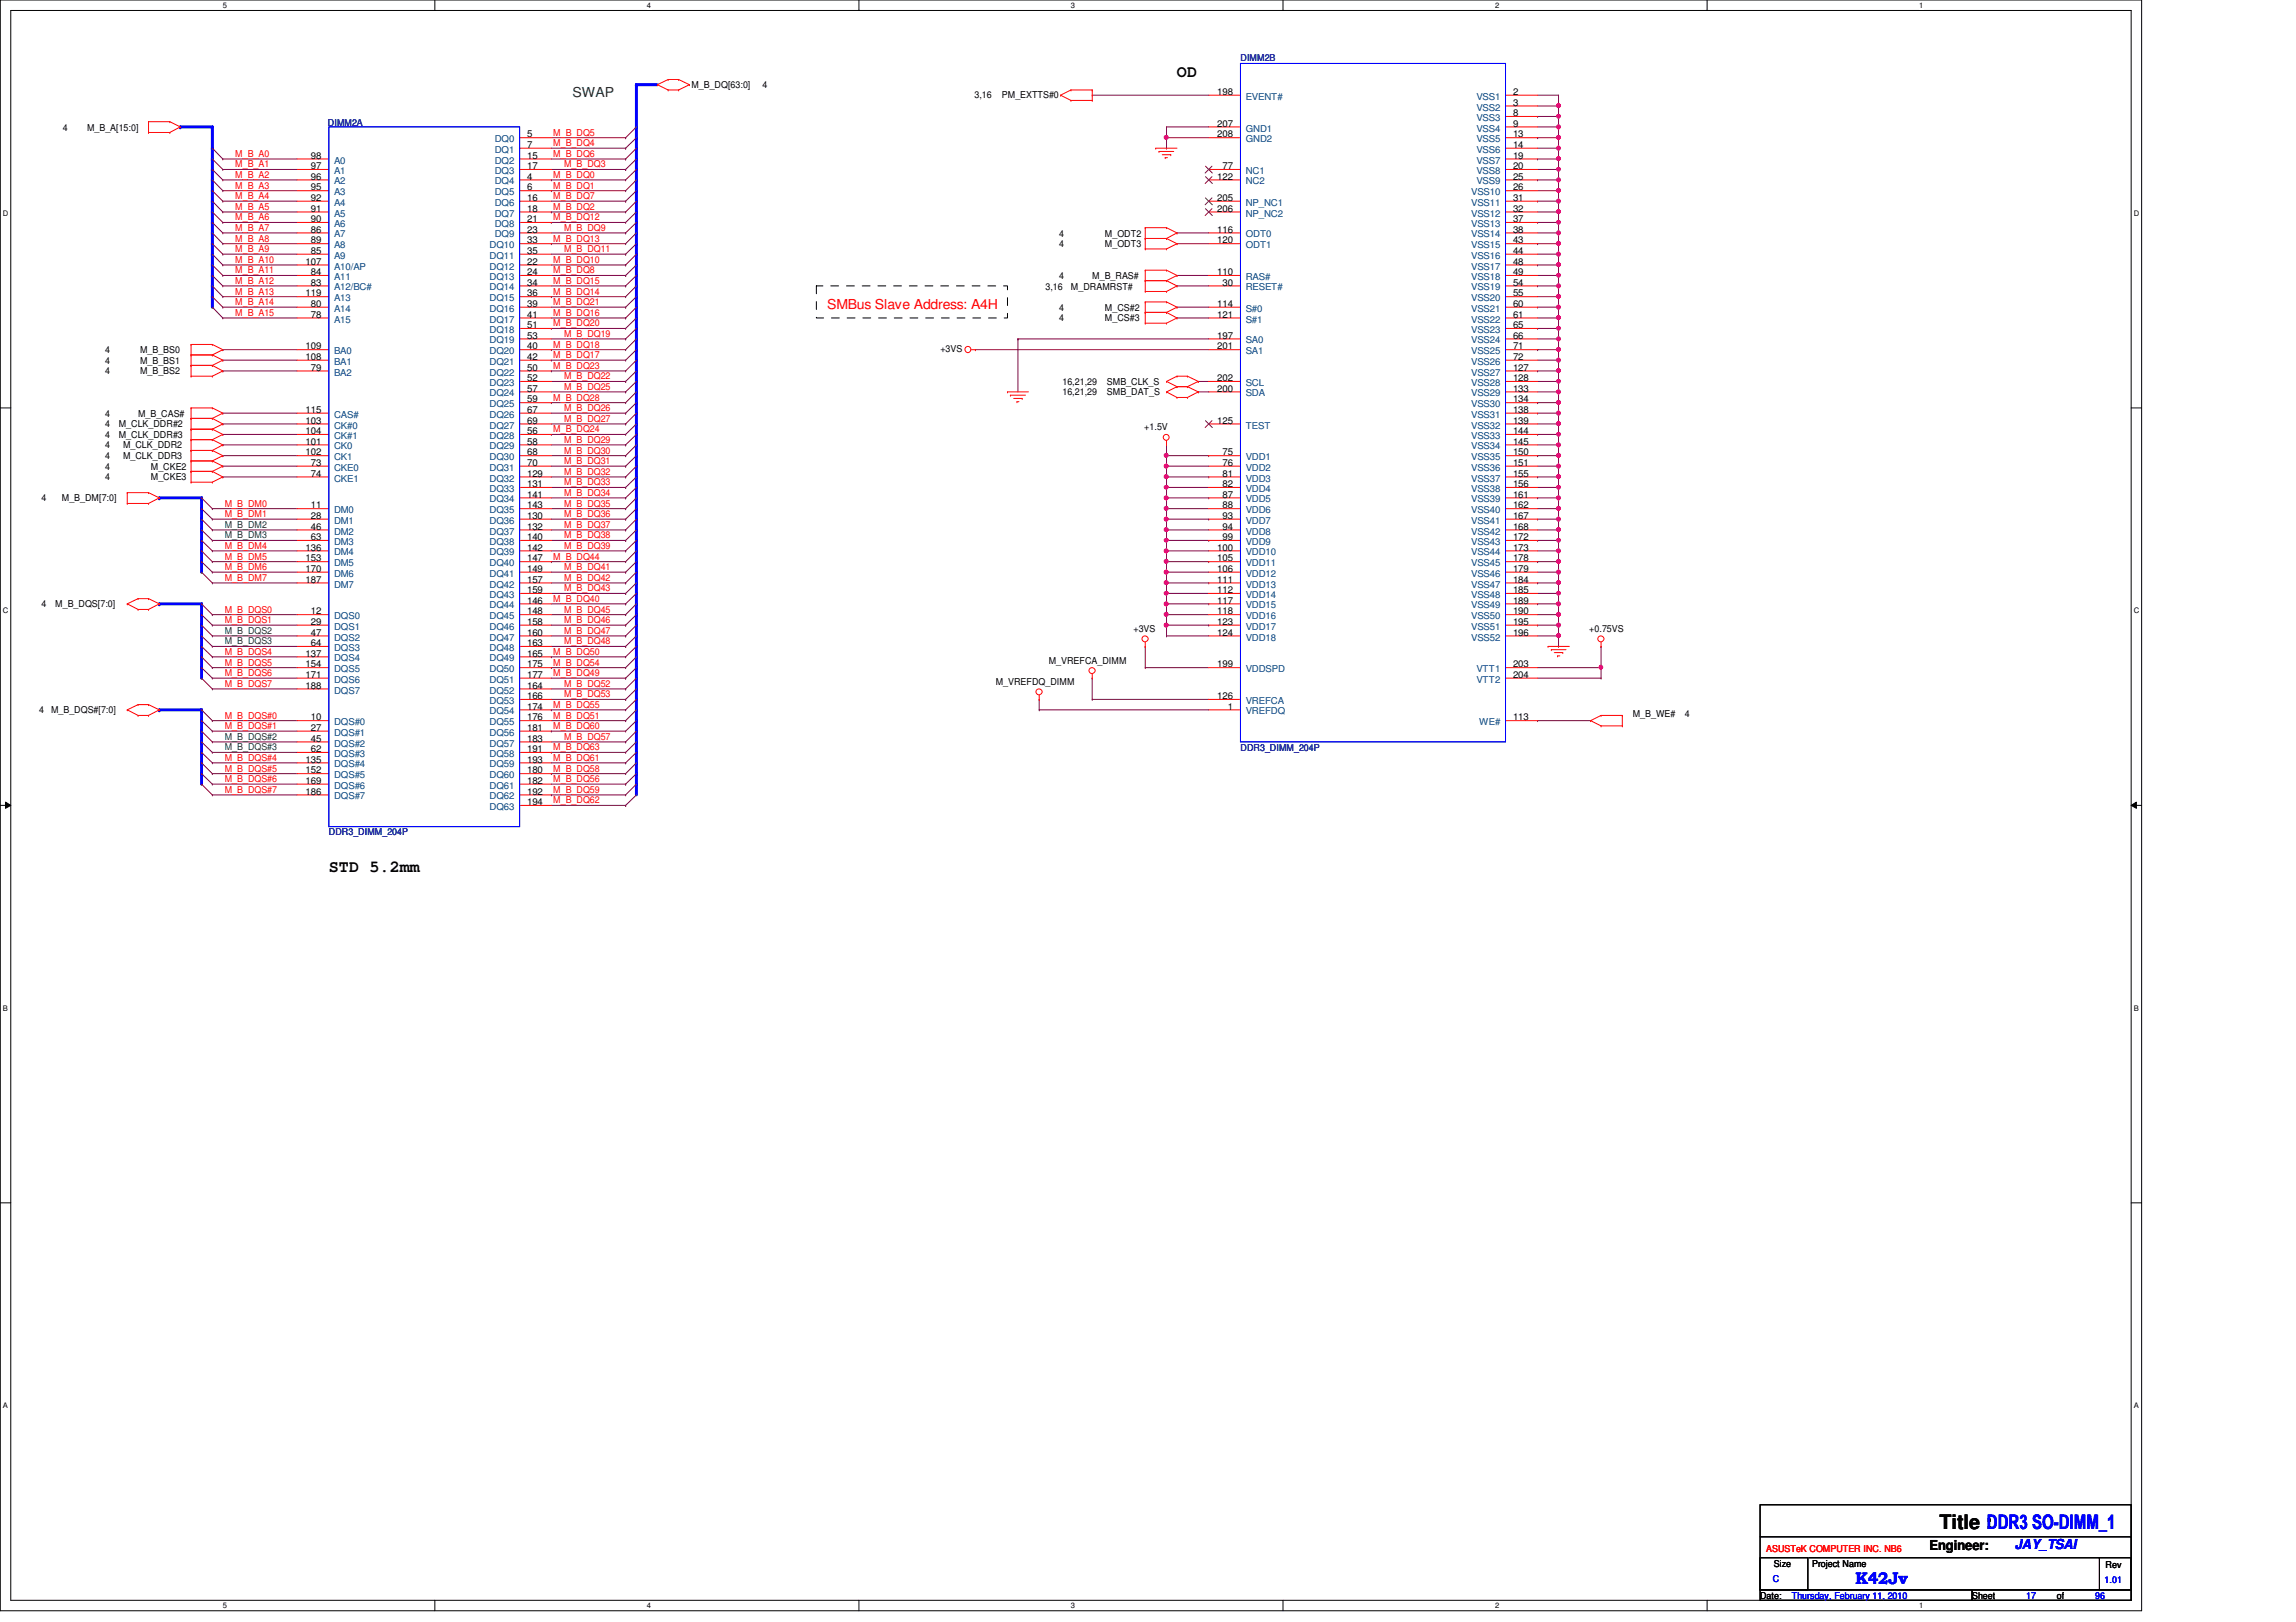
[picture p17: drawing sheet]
<svg xmlns="http://www.w3.org/2000/svg" width="297mm" height="210mm" viewBox="0 0 297 210" stroke-linecap="round" stroke-linejoin="round" font-family="sans-serif">
<defs><g id="words">
<text font-size="2.6" x="250.9" y="197.9">Title :DDR3 SO-DIMM_1</text>
<g font-size="2.2">
<text x="152.3" y="10">OD</text>
<text x="42.5" y="112.9">STD 5.2mm</text>
</g>
<text font-size="2.2" fill="#00f" x="240.1" y="205">K42Jv</text>
<text font-size="1.8" fill="#008000" x="74.1" y="12.6">SWAP</text>
<text font-size="1.8" fill="#f00" x="107" y="40">SMBus Slave Address: A4H</text>
<text font-size="1.8" x="249.6" y="200.5">Engineer:</text>
<text font-size="1.8" fill="#00f" x="260.6" y="200.5">JAY_TSAI</text>
<g font-size="1.2">
<text x="89.4" y="11.4">M_B_DQ[63:0]</text>
<text x="98.6" y="11.4">4</text>
<text x="8.1" y="16.9">4</text>
<text x="11.3" y="16.9">M_B_A[15:0]</text>
<text x="68.2" y="17.8">5</text>
<text x="126.1" y="12.7">3,16</text>
<text x="129.6" y="12.7">PM_EXTTS#0</text>
<text x="157.5" y="12.3">198</text>
<text x="157.5" y="16.4">207</text>
<text x="157.5" y="17.8">208</text>
<text x="195.7" y="17.8">13</text>
<text x="195.7" y="16.4">9</text>
<text x="195.7" y="15">8</text>
<text x="195.7" y="13.7">3</text>
<text x="195.7" y="12.3">2</text>
<text x="40.2" y="20.5">98</text>
<text x="40.2" y="21.9">97</text>
<text x="40.2" y="23.2">96</text>
<text x="68.2" y="19.1">7</text>
<text x="68.2" y="20.5">15</text>
<text x="68.2" y="21.9">17</text>
<text x="68.2" y="23.2">4</text>
<text x="157.5" y="23.2">122</text>
<text x="158.2" y="21.9">77</text>
<text x="195.7" y="23.2">25</text>
<text x="195.7" y="21.9">20</text>
<text x="195.7" y="20.5">19</text>
<text x="195.7" y="19.1">14</text>
<text x="40.2" y="24.6">95</text>
<text x="40.2" y="26">92</text>
<text x="40.2" y="27.4">91</text>
<text x="40.2" y="28.7">90</text>
<text x="68.2" y="24.6">6</text>
<text x="68.2" y="26">16</text>
<text x="68.2" y="27.4">18</text>
<text x="68.2" y="28.7">21</text>
<text x="157.5" y="26">205</text>
<text x="157.5" y="27.4">206</text>
<text x="195.7" y="28.7">37</text>
<text x="195.7" y="27.4">32</text>
<text x="195.7" y="26">31</text>
<text x="195.7" y="24.6">26</text>
<text x="39.5" y="34.2">107</text>
<text x="40.2" y="35.6">84</text>
<text x="40.2" y="30.1">86</text>
<text x="40.2" y="31.5">89</text>
<text x="40.2" y="32.9">85</text>
<text x="68.2" y="31.5">33</text>
<text x="68.2" y="32.9">35</text>
<text x="68.2" y="34.2">22</text>
<text x="68.2" y="35.6">24</text>
<text x="68.2" y="30.1">23</text>
<text x="137" y="30.6">4</text>
<text x="137" y="32">4</text>
<text x="143" y="30.6">M_ODT2</text>
<text x="143" y="32">M_ODT3</text>
<text x="157.5" y="30.1">116</text>
<text x="157.5" y="31.5">120</text>
<text x="157.5" y="35.6">110</text>
<text x="195.7" y="35.6">49</text>
<text x="195.7" y="34.2">48</text>
<text x="195.7" y="32.9">44</text>
<text x="195.7" y="31.5">43</text>
<text x="195.7" y="30.1">38</text>
<text x="39.5" y="38.4">119</text>
<text x="40.2" y="37">83</text>
<text x="40.2" y="39.7">80</text>
<text x="40.2" y="41.1">78</text>
<text x="68.2" y="37">34</text>
<text x="68.2" y="38.4">36</text>
<text x="68.2" y="39.7">39</text>
<text x="68.2" y="41.1">41</text>
<text x="135.3" y="37.5">3,16</text>
<text x="137" y="36.1">4</text>
<text x="137" y="41.6">4</text>
<text x="137" y="40.2">4</text>
<text x="138.6" y="37.5">M_DRAMRST#</text>
<text x="141.3" y="36.1">M_B_RAS#</text>
<text x="143" y="41.6">M_CS#3</text>
<text x="143" y="40.2">M_CS#2</text>
<text x="157.5" y="39.7">114</text>
<text x="157.5" y="41.1">121</text>
<text x="158.2" y="37">30</text>
<text x="195.7" y="41.1">61</text>
<text x="195.7" y="39.7">60</text>
<text x="195.7" y="38.4">55</text>
<text x="195.7" y="37">54</text>
<text x="13.6" y="45.7">4</text>
<text x="13.6" y="47.1">4</text>
<text x="18.1" y="45.7">M_B_BS0</text>
<text x="18.1" y="47.1">M_B_BS1</text>
<text x="39.5" y="45.2">109</text>
<text x="39.5" y="46.6">108</text>
<text x="40.2" y="48">79</text>
<text x="68.2" y="42.5">51</text>
<text x="68.2" y="43.8">53</text>
<text x="68.2" y="45.2">40</text>
<text x="68.2" y="46.6">42</text>
<text x="68.2" y="48">50</text>
<text x="121.7" y="45.6">+3VS</text>
<text x="157.5" y="43.8">197</text>
<text x="157.5" y="45.2">201</text>
<text x="195.7" y="48">127</text>
<text x="195.7" y="46.6">72</text>
<text x="195.7" y="45.2">71</text>
<text x="195.7" y="43.8">66</text>
<text x="195.7" y="42.5">65</text>
<text x="13.6" y="53.9">4</text>
<text x="13.6" y="48.4">4</text>
<text x="17.9" y="53.9">M_B_CAS#</text>
<text x="18.1" y="48.4">M_B_BS2</text>
<text x="39.5" y="53.4">115</text>
<text x="68.2" y="49.3">52</text>
<text x="68.2" y="50.7">57</text>
<text x="68.2" y="52.1">59</text>
<text x="68.2" y="53.4">67</text>
<text x="137.5" y="51.2">16,21,29</text>
<text x="137.5" y="49.8">16,21,29</text>
<text x="143.2" y="51.2">SMB_DAT_S</text>
<text x="143.2" y="49.8">SMB_CLK_S</text>
<text x="157.5" y="49.3">202</text>
<text x="157.5" y="50.7">200</text>
<text x="195.7" y="53.4">138</text>
<text x="195.7" y="52.1">134</text>
<text x="195.7" y="50.7">133</text>
<text x="195.7" y="49.3">128</text>
<text x="13.6" y="58">4</text>
<text x="13.6" y="59.4">4</text>
<text x="13.6" y="56.7">4</text>
<text x="13.6" y="55.3">4</text>
<text x="15.4" y="56.7">M_CLK_DDR#3</text>
<text x="15.4" y="55.3">M_CLK_DDR#2</text>
<text x="15.9" y="58">M_CLK_DDR2</text>
<text x="15.9" y="59.4">M_CLK_DDR3</text>
<text x="39.5" y="54.8">103</text>
<text x="39.5" y="56.2">104</text>
<text x="39.5" y="57.5">101</text>
<text x="39.5" y="58.9">102</text>
<text x="68.2" y="54.8">69</text>
<text x="68.2" y="56.2">56</text>
<text x="68.2" y="57.5">58</text>
<text x="68.2" y="58.9">68</text>
<text x="148" y="55.7">+1.5V</text>
<text x="157.5" y="54.8">125</text>
<text x="158.2" y="58.9">75</text>
<text x="195.7" y="58.9">150</text>
<text x="195.7" y="57.5">145</text>
<text x="195.7" y="56.2">144</text>
<text x="195.7" y="54.8">139</text>
<text x="5.4" y="64.9">4</text>
<text x="8" y="64.9">M_B_DM[7:0]</text>
<text x="13.6" y="60.8">4</text>
<text x="13.6" y="62.1">4</text>
<text x="19.5" y="60.8">M_CKE2</text>
<text x="19.5" y="62.1">M_CKE3</text>
<text x="40.2" y="60.3">73</text>
<text x="40.2" y="61.7">74</text>
<text x="40.2" y="65.8">11</text>
<text x="68.2" y="60.3">70</text>
<text x="68.2" y="61.7">129</text>
<text x="68.2" y="63">131</text>
<text x="68.2" y="64.4">141</text>
<text x="68.2" y="65.8">143</text>
<text x="158.2" y="60.3">76</text>
<text x="158.2" y="61.7">81</text>
<text x="158.2" y="63">82</text>
<text x="158.2" y="64.4">87</text>
<text x="158.2" y="65.8">88</text>
<text x="195.7" y="65.8">162</text>
<text x="195.7" y="64.4">161</text>
<text x="195.7" y="63">156</text>
<text x="195.7" y="61.7">155</text>
<text x="195.7" y="60.3">151</text>
<text x="39.5" y="71.2">136</text>
<text x="40.2" y="67.1">28</text>
<text x="40.2" y="68.5">46</text>
<text x="40.2" y="69.9">63</text>
<text x="68.2" y="67.1">130</text>
<text x="68.2" y="68.5">132</text>
<text x="68.2" y="69.9">140</text>
<text x="68.2" y="71.2">142</text>
<text x="157.5" y="71.2">100</text>
<text x="158.2" y="67.1">93</text>
<text x="158.2" y="68.5">94</text>
<text x="158.2" y="69.9">99</text>
<text x="195.7" y="71.2">173</text>
<text x="195.7" y="69.9">172</text>
<text x="195.7" y="68.5">168</text>
<text x="195.7" y="67.1">167</text>
<text x="39.5" y="72.6">153</text>
<text x="39.5" y="74">170</text>
<text x="39.5" y="75.4">187</text>
<text x="68.2" y="72.6">147</text>
<text x="68.2" y="74">149</text>
<text x="68.2" y="75.4">157</text>
<text x="68.2" y="76.8">159</text>
<text x="157.5" y="72.6">105</text>
<text x="157.5" y="74">106</text>
<text x="157.5" y="75.4">111</text>
<text x="157.5" y="76.8">112</text>
<text x="195.7" y="76.8">185</text>
<text x="195.7" y="75.4">184</text>
<text x="195.7" y="74">179</text>
<text x="195.7" y="72.6">178</text>
<text x="5.4" y="78.6">4</text>
<text x="7.2" y="78.6">M_B_DQS[7:0]</text>
<text x="40.2" y="79.5">12</text>
<text x="40.2" y="80.9">29</text>
<text x="40.2" y="82.3">47</text>
<text x="40.2" y="83.6">64</text>
<text x="68.2" y="78.1">146</text>
<text x="68.2" y="79.5">148</text>
<text x="68.2" y="80.9">158</text>
<text x="68.2" y="82.3">160</text>
<text x="68.2" y="83.6">163</text>
<text x="146.6" y="81.8">+3VS</text>
<text x="157.5" y="78.1">117</text>
<text x="157.5" y="79.5">118</text>
<text x="157.5" y="80.9">123</text>
<text x="157.5" y="82.3">124</text>
<text x="195.7" y="82.3">196</text>
<text x="195.7" y="80.9">195</text>
<text x="195.7" y="79.5">190</text>
<text x="195.7" y="78.1">189</text>
<text x="205.6" y="81.8">+0.75VS</text>
<text x="39.5" y="85">137</text>
<text x="39.5" y="86.4">154</text>
<text x="39.5" y="87.7">171</text>
<text x="39.5" y="89.1">188</text>
<text x="68.2" y="85">165</text>
<text x="68.2" y="86.4">175</text>
<text x="68.2" y="87.7">177</text>
<text x="68.2" y="89.1">164</text>
<text x="128.8" y="88.6">M_VREFDQ_DIMM</text>
<text x="135.7" y="85.9">M_VREFCA_DIMM</text>
<text x="157.5" y="86.4">199</text>
<text x="195.7" y="86.4">203</text>
<text x="195.7" y="87.7">204</text>
<text x="5.1" y="92.3">4</text>
<text x="6.6" y="92.3">M_B_DQS#[7:0]</text>
<text x="40.2" y="93.2">10</text>
<text x="40.2" y="94.6">27</text>
<text x="40.2" y="96">45</text>
<text x="68.2" y="90.5">166</text>
<text x="68.2" y="91.8">174</text>
<text x="68.2" y="93.2">176</text>
<text x="68.2" y="94.6">181</text>
<text x="68.2" y="96">183</text>
<text x="157.5" y="90.5">126</text>
<text x="158.8" y="91.8">1</text>
<text x="195.7" y="93.2">113</text>
<text x="211.2" y="92.8">M_B_WE#</text>
<text x="218" y="92.8">4</text>
<text x="39.5" y="98.7">135</text>
<text x="39.5" y="100.1">152</text>
<text x="39.5" y="101.4">169</text>
<text x="40.2" y="97.3">62</text>
<text x="68.2" y="97.3">191</text>
<text x="68.2" y="98.7">193</text>
<text x="68.2" y="100.1">180</text>
<text x="68.2" y="101.4">182</text>
<text x="39.5" y="102.8">186</text>
<text x="68.2" y="102.8">192</text>
<text x="68.2" y="104.2">194</text>
<text x="229.5" y="202.7">Size</text>
<text x="234.4" y="202.7">Project Name</text>
<text x="272.4" y="202.9">Rev</text>
<text x="227.7" y="206.9">Date:</text>
<text x="255.1" y="206.9">Sheet</text>
<text x="266.1" y="206.9">of</text>
</g>
<g font-size="1.2" fill="#000080">
<text x="160.5" y="7.8">DIMM2B</text>
<text x="42.4" y="16.3">DIMM2A</text>
<text x="160.5" y="97.2">DDR3_DIMM_204P</text>
<text x="42.5" y="108.1">DDR3_DIMM_204P</text>
</g>
<g font-size="1.2" fill="#f00">
<text x="71.6" y="17.6">M_B_DQ5</text>
<text x="30.4" y="20.3">M_B_A0</text>
<text x="30.4" y="23">M_B_A2</text>
<text x="30.4" y="21.7">M_B_A1</text>
<text x="71.6" y="18.9">M_B_DQ4</text>
<text x="71.6" y="20.3">M_B_DQ6</text>
<text x="71.6" y="23">M_B_DQ0</text>
<text x="73" y="21.7">M_B_DQ3</text>
<text x="30.4" y="28.5">M_B_A6</text>
<text x="30.4" y="27.2">M_B_A5</text>
<text x="30.4" y="25.8">M_B_A4</text>
<text x="30.4" y="29.9">M_B_A7</text>
<text x="30.4" y="24.4">M_B_A3</text>
<text x="71.6" y="24.4">M_B_DQ1</text>
<text x="71.6" y="28.5">M_B_DQ12</text>
<text x="71.6" y="27.2">M_B_DQ2</text>
<text x="71.6" y="25.8">M_B_DQ7</text>
<text x="73" y="29.9">M_B_DQ9</text>
<text x="30.4" y="35.4">M_B_A11</text>
<text x="30.4" y="32.6">M_B_A9</text>
<text x="30.4" y="31.3">M_B_A8</text>
<text x="30.4" y="34">M_B_A10</text>
<text x="71.6" y="34">M_B_DQ10</text>
<text x="71.6" y="31.3">M_B_DQ13</text>
<text x="71.6" y="35.4">M_B_DQ8</text>
<text x="73" y="32.6">M_B_DQ11</text>
<text x="30.4" y="36.7">M_B_A12</text>
<text x="30.4" y="38.1">M_B_A13</text>
<text x="30.4" y="39.5">M_B_A14</text>
<text x="30.4" y="40.9">M_B_A15</text>
<text x="71.6" y="39.5">M_B_DQ21</text>
<text x="71.6" y="38.1">M_B_DQ14</text>
<text x="71.6" y="36.7">M_B_DQ15</text>
<text x="71.6" y="40.9">M_B_DQ16</text>
<text x="71.6" y="42.2">M_B_DQ20</text>
<text x="71.6" y="47.8">M_B_DQ23</text>
<text x="71.6" y="46.4">M_B_DQ17</text>
<text x="71.6" y="45">M_B_DQ18</text>
<text x="73" y="43.6">M_B_DQ19</text>
<text x="71.6" y="51.9">M_B_DQ28</text>
<text x="73" y="53.2">M_B_DQ26</text>
<text x="73" y="49.1">M_B_DQ22</text>
<text x="73" y="50.5">M_B_DQ25</text>
<text x="71.6" y="56">M_B_DQ24</text>
<text x="73" y="54.6">M_B_DQ27</text>
<text x="73" y="57.3">M_B_DQ29</text>
<text x="73" y="58.7">M_B_DQ30</text>
<text x="29.1" y="65.6">M_B_DM0</text>
<text x="73" y="60.1">M_B_DQ31</text>
<text x="73" y="61.5">M_B_DQ32</text>
<text x="73" y="62.8">M_B_DQ33</text>
<text x="73" y="64.2">M_B_DQ34</text>
<text x="73" y="65.6">M_B_DQ35</text>
<text x="29.1" y="71">M_B_DM4</text>
<text x="29.1" y="66.9">M_B_DM1</text>
<text x="73" y="66.9">M_B_DQ36</text>
<text x="73" y="68.3">M_B_DQ37</text>
<text x="73" y="69.7">M_B_DQ38</text>
<text x="73" y="71">M_B_DQ39</text>
<text x="29.1" y="72.4">M_B_DM5</text>
<text x="29.1" y="73.8">M_B_DM6</text>
<text x="29.1" y="75.2">M_B_DM7</text>
<text x="71.6" y="72.4">M_B_DQ44</text>
<text x="71.6" y="77.9">M_B_DQ40</text>
<text x="73" y="73.8">M_B_DQ41</text>
<text x="73" y="75.2">M_B_DQ42</text>
<text x="73" y="76.5">M_B_DQ43</text>
<text x="29.1" y="80.6">M_B_DQS1</text>
<text x="29.1" y="79.3">M_B_DQS0</text>
<text x="73" y="79.3">M_B_DQ45</text>
<text x="73" y="80.6">M_B_DQ46</text>
<text x="73" y="82">M_B_DQ47</text>
<text x="73" y="83.4">M_B_DQ48</text>
<text x="29.1" y="84.8">M_B_DQS4</text>
<text x="29.1" y="88.9">M_B_DQS7</text>
<text x="29.1" y="86.1">M_B_DQS5</text>
<text x="29.1" y="87.5">M_B_DQS6</text>
<text x="71.6" y="86.1">M_B_DQ54</text>
<text x="71.6" y="87.5">M_B_DQ49</text>
<text x="71.6" y="84.8">M_B_DQ50</text>
<text x="73" y="88.9">M_B_DQ52</text>
<text x="29.1" y="93">M_B_DQS#0</text>
<text x="29.1" y="94.4">M_B_DQS#1</text>
<text x="71.6" y="91.6">M_B_DQ55</text>
<text x="71.6" y="93">M_B_DQ51</text>
<text x="71.6" y="94.4">M_B_DQ60</text>
<text x="73" y="90.3">M_B_DQ53</text>
<text x="73" y="95.8">M_B_DQ57</text>
<text x="29.1" y="98.5">M_B_DQS#4</text>
<text x="29.1" y="101.2">M_B_DQS#6</text>
<text x="29.1" y="99.9">M_B_DQS#5</text>
<text x="71.6" y="97.1">M_B_DQ63</text>
<text x="71.6" y="98.5">M_B_DQ61</text>
<text x="71.6" y="101.2">M_B_DQ56</text>
<text x="71.6" y="99.9">M_B_DQ58</text>
<text x="29.1" y="102.6">M_B_DQS#7</text>
<text x="71.6" y="104">M_B_DQ62</text>
<text x="71.6" y="102.6">M_B_DQ59</text>
<text x="228.5" y="200.8">ASUSTeK COMPUTER INC. NB6</text>
</g>
<g font-size="1.2" fill="#004080">
<text x="161.2" y="12.9">EVENT#</text>
<text x="161.2" y="17">GND1</text>
<text x="191" y="17">VSS4</text>
<text x="191" y="15.7">VSS3</text>
<text x="191" y="14.3">VSS2</text>
<text x="191" y="12.9">VSS1</text>
<text x="43.2" y="21.2">A0</text>
<text x="43.2" y="22.5">A1</text>
<text x="43.2" y="23.9">A2</text>
<text x="64" y="18.4">DQ0</text>
<text x="64" y="19.8">DQ1</text>
<text x="64" y="21.2">DQ2</text>
<text x="64" y="22.5">DQ3</text>
<text x="64" y="23.9">DQ4</text>
<text x="161.2" y="18.4">GND2</text>
<text x="161.2" y="22.5">NC1</text>
<text x="161.2" y="23.9">NC2</text>
<text x="191" y="23.9">VSS9</text>
<text x="191" y="22.5">VSS8</text>
<text x="191" y="21.2">VSS7</text>
<text x="191" y="19.8">VSS6</text>
<text x="191" y="18.4">VSS5</text>
<text x="43.2" y="25.3">A3</text>
<text x="43.2" y="26.6">A4</text>
<text x="43.2" y="28">A5</text>
<text x="43.2" y="29.4">A6</text>
<text x="64" y="25.3">DQ5</text>
<text x="64" y="26.6">DQ6</text>
<text x="64" y="28">DQ7</text>
<text x="64" y="29.4">DQ8</text>
<text x="161.2" y="26.6">NP_NC1</text>
<text x="161.2" y="28">NP_NC2</text>
<text x="190.3" y="29.4">VSS13</text>
<text x="190.3" y="28">VSS12</text>
<text x="190.3" y="26.6">VSS11</text>
<text x="190.3" y="25.3">VSS10</text>
<text x="43.2" y="34.9">A10/AP</text>
<text x="43.2" y="30.7">A7</text>
<text x="43.2" y="32.1">A8</text>
<text x="43.2" y="33.5">A9</text>
<text x="63.3" y="32.1">DQ10</text>
<text x="63.3" y="33.5">DQ11</text>
<text x="63.3" y="34.9">DQ12</text>
<text x="64" y="30.7">DQ9</text>
<text x="161.2" y="30.7">ODT0</text>
<text x="161.2" y="32.1">ODT1</text>
<text x="190.3" y="34.9">VSS17</text>
<text x="190.3" y="33.5">VSS16</text>
<text x="190.3" y="32.1">VSS15</text>
<text x="190.3" y="30.7">VSS14</text>
<text x="43.2" y="36.2">A11</text>
<text x="43.2" y="37.6">A12/BC#</text>
<text x="43.2" y="39">A13</text>
<text x="43.2" y="40.3">A14</text>
<text x="43.2" y="41.7">A15</text>
<text x="63.3" y="36.2">DQ13</text>
<text x="63.3" y="37.6">DQ14</text>
<text x="63.3" y="39">DQ15</text>
<text x="63.3" y="40.3">DQ16</text>
<text x="63.3" y="41.7">DQ17</text>
<text x="161.2" y="36.2">RAS#</text>
<text x="161.2" y="37.6">RESET#</text>
<text x="161.2" y="40.3">S#0</text>
<text x="161.2" y="41.7">S#1</text>
<text x="190.3" y="41.7">VSS22</text>
<text x="190.3" y="40.3">VSS21</text>
<text x="190.3" y="39">VSS20</text>
<text x="190.3" y="37.6">VSS19</text>
<text x="190.3" y="36.2">VSS18</text>
<text x="43.2" y="45.8">BA0</text>
<text x="43.2" y="47.2">BA1</text>
<text x="63.3" y="43.1">DQ18</text>
<text x="63.3" y="44.4">DQ19</text>
<text x="63.3" y="45.8">DQ20</text>
<text x="63.3" y="47.2">DQ21</text>
<text x="161.2" y="44.4">SA0</text>
<text x="161.2" y="45.8">SA1</text>
<text x="190.3" y="47.2">VSS26</text>
<text x="190.3" y="45.8">VSS25</text>
<text x="190.3" y="44.4">VSS24</text>
<text x="190.3" y="43.1">VSS23</text>
<text x="43.2" y="48.6">BA2</text>
<text x="63.3" y="48.6">DQ22</text>
<text x="63.3" y="50">DQ23</text>
<text x="63.3" y="51.3">DQ24</text>
<text x="63.3" y="52.7">DQ25</text>
<text x="161.2" y="50">SCL</text>
<text x="161.2" y="51.3">SDA</text>
<text x="190.3" y="52.7">VSS30</text>
<text x="190.3" y="51.3">VSS29</text>
<text x="190.3" y="50">VSS28</text>
<text x="190.3" y="48.6">VSS27</text>
<text x="43.2" y="54.1">CAS#</text>
<text x="43.2" y="55.5">CK#0</text>
<text x="43.2" y="56.8">CK#1</text>
<text x="43.2" y="58.2">CK0</text>
<text x="43.2" y="59.6">CK1</text>
<text x="63.3" y="54.1">DQ26</text>
<text x="63.3" y="55.5">DQ27</text>
<text x="63.3" y="56.8">DQ28</text>
<text x="63.3" y="58.2">DQ29</text>
<text x="63.3" y="59.6">DQ30</text>
<text x="161.2" y="55.5">TEST</text>
<text x="161.2" y="59.6">VDD1</text>
<text x="190.3" y="59.6">VSS35</text>
<text x="190.3" y="58.2">VSS34</text>
<text x="190.3" y="56.8">VSS33</text>
<text x="190.3" y="55.5">VSS32</text>
<text x="190.3" y="54.1">VSS31</text>
<text x="43.2" y="60.9">CKE0</text>
<text x="43.2" y="62.3">CKE1</text>
<text x="63.3" y="60.9">DQ31</text>
<text x="63.3" y="62.3">DQ32</text>
<text x="63.3" y="63.7">DQ33</text>
<text x="63.3" y="65">DQ34</text>
<text x="161.2" y="60.9">VDD2</text>
<text x="161.2" y="62.3">VDD3</text>
<text x="161.2" y="63.7">VDD4</text>
<text x="161.2" y="65">VDD5</text>
<text x="190.3" y="65">VSS39</text>
<text x="190.3" y="63.7">VSS38</text>
<text x="190.3" y="62.3">VSS37</text>
<text x="190.3" y="60.9">VSS36</text>
<text x="43.2" y="66.4">DM0</text>
<text x="43.2" y="67.8">DM1</text>
<text x="43.2" y="69.2">DM2</text>
<text x="43.2" y="70.5">DM3</text>
<text x="43.2" y="71.9">DM4</text>
<text x="63.3" y="66.4">DQ35</text>
<text x="63.3" y="67.8">DQ36</text>
<text x="63.3" y="69.2">DQ37</text>
<text x="63.3" y="70.5">DQ38</text>
<text x="63.3" y="71.9">DQ39</text>
<text x="161.2" y="71.9">VDD10</text>
<text x="161.2" y="66.4">VDD6</text>
<text x="161.2" y="67.8">VDD7</text>
<text x="161.2" y="69.2">VDD8</text>
<text x="161.2" y="70.5">VDD9</text>
<text x="190.3" y="71.9">VSS44</text>
<text x="190.3" y="70.5">VSS43</text>
<text x="190.3" y="69.2">VSS42</text>
<text x="190.3" y="67.8">VSS41</text>
<text x="190.3" y="66.4">VSS40</text>
<text x="43.2" y="73.3">DM5</text>
<text x="43.2" y="74.6">DM6</text>
<text x="43.2" y="76">DM7</text>
<text x="63.3" y="73.3">DQ40</text>
<text x="63.3" y="74.6">DQ41</text>
<text x="63.3" y="76">DQ42</text>
<text x="63.3" y="77.4">DQ43</text>
<text x="161.2" y="73.3">VDD11</text>
<text x="161.2" y="74.6">VDD12</text>
<text x="161.2" y="76">VDD13</text>
<text x="161.2" y="77.4">VDD14</text>
<text x="190.3" y="77.4">VSS48</text>
<text x="190.3" y="76">VSS47</text>
<text x="190.3" y="74.6">VSS46</text>
<text x="190.3" y="73.3">VSS45</text>
<text x="43.2" y="80.1">DQS0</text>
<text x="43.2" y="81.5">DQS1</text>
<text x="43.2" y="82.9">DQS2</text>
<text x="63.3" y="78.7">DQ44</text>
<text x="63.3" y="80.1">DQ45</text>
<text x="63.3" y="81.5">DQ46</text>
<text x="63.3" y="82.9">DQ47</text>
<text x="161.2" y="78.7">VDD15</text>
<text x="161.2" y="80.1">VDD16</text>
<text x="161.2" y="81.5">VDD17</text>
<text x="161.2" y="82.9">VDD18</text>
<text x="190.3" y="82.9">VSS52</text>
<text x="190.3" y="81.5">VSS51</text>
<text x="190.3" y="80.1">VSS50</text>
<text x="190.3" y="78.7">VSS49</text>
<text x="43.2" y="84.2">DQS3</text>
<text x="43.2" y="85.6">DQS4</text>
<text x="43.2" y="87">DQS5</text>
<text x="43.2" y="88.3">DQS6</text>
<text x="43.2" y="89.7">DQS7</text>
<text x="63.3" y="84.2">DQ48</text>
<text x="63.3" y="85.6">DQ49</text>
<text x="63.3" y="87">DQ50</text>
<text x="63.3" y="88.3">DQ51</text>
<text x="63.3" y="89.7">DQ52</text>
<text x="161.2" y="87">VDDSPD</text>
<text x="191" y="87">VTT1</text>
<text x="191" y="88.3">VTT2</text>
<text x="43.2" y="93.9">DQS#0</text>
<text x="43.2" y="95.2">DQS#1</text>
<text x="63.3" y="91.1">DQ53</text>
<text x="63.3" y="92.5">DQ54</text>
<text x="63.3" y="93.9">DQ55</text>
<text x="63.3" y="95.2">DQ56</text>
<text x="161.2" y="91.1">VREFCA</text>
<text x="161.2" y="92.5">VREFDQ</text>
<text x="191.3" y="93.9">WE#</text>
<text x="43.2" y="96.6">DQS#2</text>
<text x="43.2" y="98">DQS#3</text>
<text x="43.2" y="99.3">DQS#4</text>
<text x="43.2" y="100.7">DQS#5</text>
<text x="63.3" y="96.6">DQ57</text>
<text x="63.3" y="98">DQ58</text>
<text x="63.3" y="99.3">DQ59</text>
<text x="63.3" y="100.7">DQ60</text>
<text x="43.2" y="102.1">DQS#6</text>
<text x="43.2" y="103.5">DQS#7</text>
<text x="63.3" y="102.1">DQ61</text>
<text x="63.3" y="103.5">DQ62</text>
<text x="63.3" y="104.8">DQ63</text>
</g>
<g font-size="1.2" fill="#008000">
<text x="29.1" y="69.7">M_B_DM3</text>
<text x="29.1" y="68.3">M_B_DM2</text>
<text x="29.1" y="82">M_B_DQS2</text>
<text x="29.1" y="83.4">M_B_DQS3</text>
<text x="29.1" y="95.8">M_B_DQS#2</text>
<text x="29.1" y="97.1">M_B_DQS#3</text>
</g>
<g font-size="1.2" fill="#00f">
<text x="229.4" y="204.7">C</text>
<text x="231.8" y="206.9">Thursday, February 11, 2010</text>
<text x="262.1" y="206.9">17</text>
<text x="271.1" y="206.9">96</text>
<text x="272.3" y="204.8">1.01</text>
</g>
<g font-size="1">
<text x="28.8" y="1">5</text>
<text x="83.7" y="1">4</text>
<text x="138.6" y="1">3</text>
<text x="193.4" y="1">2</text>
<text x="248.3" y="1">1</text>
<text x=".4" y="27.9">D</text>
<text x="276.1" y="27.9">D</text>
<text x=".4" y="79.4">C</text>
<text x="276.1" y="79.4">C</text>
<text x=".4" y="130.8">B</text>
<text x="276.1" y="130.8">B</text>
<text x=".4" y="182.2">A</text>
<text x="276.1" y="182.2">A</text>
<text x="28.8" y="208.1">5</text>
<text x="83.7" y="208.1">4</text>
<text x="138.6" y="208.1">3</text>
<text x="193.4" y="208.1">2</text>
<text x="248.3" y="208.1">1</text>
</g>
</g></defs>
<path d="M0 0h277.1v208.4h-277.1zM1.4 1.4h274.3v205.7h-274.3z" fill="none" stroke="#000" stroke-width=".13"/>
<g fill="#fff">
<path d="M28.8 .1h.6v1.1h-.6z"/>
<path d="M28.8 207.2h.6v1.1h-.6z"/>
</g>
<path d="M56.3 0v1.4M56.3 207.1v1.3" fill="none" stroke="#000" stroke-width=".13"/>
<g fill="#fff">
<path d="M83.7 .1h.5v1.1h-.5z"/>
<path d="M83.7 207.2h.5v1.1h-.5z"/>
</g>
<path d="M111.1 0v1.4M111.1 207.1v1.3" fill="none" stroke="#000" stroke-width=".13"/>
<g fill="#fff">
<path d="M138.6 .1h.5v1.1h-.5z"/>
<path d="M138.6 207.2h.5v1.1h-.5z"/>
</g>
<path d="M166 0v1.4M166 207.1v1.3" fill="none" stroke="#000" stroke-width=".13"/>
<g fill="#fff">
<path d="M193.4 .1h.6v1.1h-.6z"/>
<path d="M193.4 207.2h.6v1.1h-.6z"/>
</g>
<path d="M220.8 0v1.4M220.8 207.1v1.3" fill="none" stroke="#000" stroke-width=".13"/>
<g fill="#fff">
<path d="M248.3 .1h.5v1.1h-.5z"/>
<path d="M248.3 207.2h.5v1.1h-.5z"/>
<path d="M.4 27.1h.7v1.1h-.7z"/>
<path d="M276.1 27.1h.7v1.1h-.7z"/>
<path d="M.4 78.5h.7v1.1h-.7z"/>
<path d="M276.1 78.5h.7v1.1h-.7z"/>
</g>
<path d="M0 52.8h1.4M275.7 52.8h1.4" fill="none" stroke="#000" stroke-width=".13"/>
<g fill="#fff">
<path d="M.4 129.9h.6v1.1h-.6z"/>
<path d="M276.1 129.9h.6v1.1h-.6z"/>
</g>
<path d="M0 104.2h1.4M.7 103.8l.7 .4-.7 .4zM275.7 104.2l.7-.4v.8zM275.7 104.2h1.4" fill="none" stroke="#000" stroke-width=".13"/>
<path d="M.7 103.8l.7 .4-.7 .4zM275.7 104.2l.7-.4v.8z" fill="#000"/>
<g fill="#fff">
<path d="M.4 181.4h.6v1.1h-.6z"/>
<path d="M276.1 181.4h.6v1.1h-.6z"/>
</g>
<path d="M0 155.7h1.4M275.7 155.7h1.4" fill="none" stroke="#000" stroke-width=".13"/>
<path d="M198.9 15.1h.1M198.9 15.1h2.7" fill="none" stroke="#800040" stroke-width=".13"/>
<circle cx="201.6" cy="15" r=".25" fill="#f0f"/>
<circle cx="201.6" cy="15" r=".25" fill="none" stroke="#f0f" stroke-width=".13"/>
<path d="M201.6 16.4h.1M201.6 15.1v1.3" fill="none" stroke="#800040" stroke-width=".13"/>
<circle cx="201.6" cy="16.4" r=".26" fill="#f0f"/>
<circle cx="201.6" cy="16.4" r=".26" fill="none" stroke="#f0f" stroke-width=".13"/>
<path d="M28.8 48h.1M28.8 45.3h.1M28.8 46.6h.1M28.8 48h9.6M28.8 45.3h9.6M28.8 46.6h9.6M150.9 65.8h.1M150.9 65.8v1.4h5.5M156.4 67.2h.1" fill="none" stroke="#800040" stroke-width=".13"/>
<circle cx="150.9" cy="65.8" r=".26" fill="#f0f"/>
<circle cx="150.9" cy="65.8" r=".26" fill="none" stroke="#f0f" stroke-width=".13"/>
<path d="M198.9 78.1h.1M198.9 78.1h2.7v1.4M201.6 79.5h.1" fill="none" stroke="#800040" stroke-width=".13"/>
<circle cx="201.6" cy="79.5" r=".26" fill="#f0f"/>
<circle cx="201.6" cy="79.5" r=".26" fill="none" stroke="#f0f" stroke-width=".13"/>
<path d="M198.9 56.2h.1M198.9 56.2h2.7v1.4M201.6 57.6h.1" fill="none" stroke="#800040" stroke-width=".13"/>
<circle cx="201.6" cy="57.6" r=".26" fill="#f0f"/>
<circle cx="201.6" cy="57.6" r=".26" fill="none" stroke="#f0f" stroke-width=".13"/>
<path d="M198.9 34.3h.1M198.9 34.3h2.7v1.3M201.6 35.6h.1" fill="none" stroke="#800040" stroke-width=".13"/>
<circle cx="201.6" cy="35.6" r=".25" fill="#f0f"/>
<circle cx="201.6" cy="35.6" r=".25" fill="none" stroke="#f0f" stroke-width=".13"/>
<path d="M198.9 13.7h2.7M201.6 13.7h.1M28.8 53.5h.1M28.8 53.5h9.6" fill="none" stroke="#800040" stroke-width=".13"/>
<circle cx="201.6" cy="13.7" r=".26" fill="#f0f"/>
<circle cx="201.6" cy="13.7" r=".26" fill="none" stroke="#f0f" stroke-width=".13"/>
<path d="M150.9 16.4h.1M150.9 16.4h5.5M201.6 15.1h.1M201.6 13.7v1.4M28.8 60.3h.1M28.8 61.7h.1M28.8 60.3h9.6M28.8 61.7h9.6M150.9 68.6h.1M150.9 67.2h.1M150.9 68.6h5.5M150.9 67.2v1.4" fill="none" stroke="#800040" stroke-width=".13"/>
<circle cx="150.9" cy="67.2" r=".26" fill="#f0f"/>
<circle cx="150.9" cy="67.2" r=".26" fill="none" stroke="#f0f" stroke-width=".13"/>
<path d="M198.9 76.8h2.7M201.6 76.8h.1M201.6 78.1h.1M201.6 76.8v1.3" fill="none" stroke="#800040" stroke-width=".13"/>
<circle cx="201.6" cy="78.1" r=".26" fill="#f0f"/>
<circle cx="201.6" cy="78.1" r=".26" fill="none" stroke="#f0f" stroke-width=".13"/>
<path d="M28.8 57.6h.1M28.8 57.6h9.6M198.9 54.9h2.7M201.6 54.9h.1M201.6 56.2h.1M201.6 54.9v1.3" fill="none" stroke="#800040" stroke-width=".13"/>
<circle cx="201.6" cy="56.2" r=".25" fill="#f0f"/>
<circle cx="201.6" cy="56.2" r=".25" fill="none" stroke="#f0f" stroke-width=".13"/>
<path d="M198.9 32.9h2.7M201.6 32.9h.1M201.6 34.3h.1M201.6 32.9v1.4" fill="none" stroke="#800040" stroke-width=".13"/>
<circle cx="201.6" cy="34.2" r=".26" fill="#f0f"/>
<circle cx="201.6" cy="34.2" r=".26" fill="none" stroke="#f0f" stroke-width=".13"/>
<path d="M150.9 17.8h.1M150.9 16.4v1.4M28.8 54.9h.1M28.8 59h.1M28.8 56.2h.1M28.8 54.9h9.6M28.8 59h9.6M28.8 56.2h9.6" fill="none" stroke="#800040" stroke-width=".13"/>
<circle cx="150.9" cy="17.8" r=".26" fill="#f0f"/>
<circle cx="150.9" cy="17.8" r=".26" fill="none" stroke="#f0f" stroke-width=".13"/>
<path d="M152.3 35.6h.1M152.3 35.6h4.1M150.9 68.6h.1M150.9 68.6v1.3h5.5M156.4 69.9h.1" fill="none" stroke="#800040" stroke-width=".13"/>
<circle cx="150.9" cy="68.5" r=".26" fill="#f0f"/>
<circle cx="150.9" cy="68.5" r=".26" fill="none" stroke="#f0f" stroke-width=".13"/>
<path d="M198.9 75.4h.1M198.9 75.4h2.7v1.4M201.6 76.8h.1" fill="none" stroke="#800040" stroke-width=".13"/>
<circle cx="201.6" cy="76.8" r=".25" fill="#f0f"/>
<circle cx="201.6" cy="76.8" r=".25" fill="none" stroke="#f0f" stroke-width=".13"/>
<path d="M198.9 53.5h.1M198.9 53.5h2.7v1.4M201.6 54.9h.1" fill="none" stroke="#800040" stroke-width=".13"/>
<circle cx="201.6" cy="54.8" r=".26" fill="#f0f"/>
<circle cx="201.6" cy="54.8" r=".26" fill="none" stroke="#f0f" stroke-width=".13"/>
<path d="M198.9 31.5h.1M198.9 31.5h2.7v1.4M201.6 32.9h.1" fill="none" stroke="#800040" stroke-width=".13"/>
<circle cx="201.6" cy="32.9" r=".26" fill="#f0f"/>
<circle cx="201.6" cy="32.9" r=".26" fill="none" stroke="#f0f" stroke-width=".13"/>
<path d="M150.9 17.8h.1M150.9 19.2h.1M150.9 17.8h5.5M150.9 17.8v1.4M198.9 74h2.7M201.6 74h.1M201.6 75.4h.1M201.6 74v1.4M198.9 93.3h.1M198.9 93.3h6.9" fill="none" stroke="#800040" stroke-width=".13"/>
<circle cx="201.6" cy="75.4" r=".26" fill="#f0f"/>
<circle cx="201.6" cy="75.4" r=".26" fill="none" stroke="#f0f" stroke-width=".13"/>
<path d="M152.3 39.8h.1M152.3 39.8h4.1M152.3 41.1h.1M152.3 41.1h4.1M198.9 86.4h8.2M207.1 86.4h.1" fill="none" stroke="#800040" stroke-width=".13"/>
<path d="M206.9 86.2l.2-.1 .2 .1v.3l-.2 .1-.2-.1z" fill-rule="evenodd" fill="#f0f"/>
<path d="M206.9 86.2l.2-.1 .2 .1v.3l-.2 .1-.2-.1z" fill="none" stroke="#f0f" stroke-width=".13"/>
<path d="M150.9 71.3h.1M150.9 69.9h.1M150.9 71.3h5.5M150.9 69.9v1.4" fill="none" stroke="#800040" stroke-width=".13"/>
<circle cx="150.9" cy="69.9" r=".25" fill="#f0f"/>
<circle cx="150.9" cy="69.9" r=".25" fill="none" stroke="#f0f" stroke-width=".13"/>
<path d="M198.9 50.7h2.7M201.6 50.7h.1M201.6 52.1h.1M201.6 50.7v1.4" fill="none" stroke="#800040" stroke-width=".13"/>
<circle cx="201.6" cy="52.1" r=".26" fill="#f0f"/>
<circle cx="201.6" cy="52.1" r=".26" fill="none" stroke="#f0f" stroke-width=".13"/>
<path d="M198.9 30.1h2.7M201.6 30.1h.1M201.6 31.5h.1M201.6 30.1v1.4" fill="none" stroke="#800040" stroke-width=".13"/>
<circle cx="201.6" cy="31.5" r=".26" fill="#f0f"/>
<circle cx="201.6" cy="31.5" r=".26" fill="none" stroke="#f0f" stroke-width=".13"/>
<path d="M131.7 43.9h.1M131.7 43.9v6.8M131.7 43.9h24.7M198.9 72.7h.1M198.9 72.7h2.7v1.3M201.6 74h.1" fill="none" stroke="#800040" stroke-width=".13"/>
<circle cx="201.6" cy="74" r=".26" fill="#f0f"/>
<circle cx="201.6" cy="74" r=".26" fill="none" stroke="#f0f" stroke-width=".13"/>
<path d="M198.9 52.1h.1M198.9 52.1h2.7v1.4M201.6 53.5h.1M207.1 83.7h.1M207.1 83.7v2.7" fill="none" stroke="#800040" stroke-width=".13"/>
<circle cx="201.6" cy="53.5" r=".26" fill="#f0f"/>
<circle cx="201.6" cy="53.5" r=".26" fill="none" stroke="#f0f" stroke-width=".13"/>
<path d="M150.9 71.3h.1M150.9 71.3v1.4h5.5M156.4 72.7h.1" fill="none" stroke="#800040" stroke-width=".13"/>
<circle cx="150.9" cy="71.3" r=".26" fill="#f0f"/>
<circle cx="150.9" cy="71.3" r=".26" fill="none" stroke="#f0f" stroke-width=".13"/>
<path d="M198.9 28.8h.1M198.9 28.8h2.7v1.3M201.6 30.1h.1" fill="none" stroke="#800040" stroke-width=".13"/>
<circle cx="201.6" cy="30.1" r=".26" fill="#f0f"/>
<circle cx="201.6" cy="30.1" r=".26" fill="none" stroke="#f0f" stroke-width=".13"/>
<path d="M152.3 30.1h.1M152.3 31.5h.1M152.3 30.1h4.1M152.3 31.5h4.1M198.9 71.3h2.7M201.6 71.3h.1M201.6 72.7h.1M201.6 71.3v1.4" fill="none" stroke="#800040" stroke-width=".13"/>
<circle cx="201.6" cy="72.6" r=".26" fill="#f0f"/>
<circle cx="201.6" cy="72.6" r=".26" fill="none" stroke="#f0f" stroke-width=".13"/>
<path d="M198.9 49.4h2.7M201.6 49.4h.1M201.6 50.7h.1M201.6 49.4v1.3" fill="none" stroke="#800040" stroke-width=".13"/>
<circle cx="201.6" cy="50.7" r=".26" fill="#f0f"/>
<circle cx="201.6" cy="50.7" r=".26" fill="none" stroke="#f0f" stroke-width=".13"/>
<path d="M150.9 74h.1M150.9 72.7h.1M150.9 74h5.5M150.9 72.7v1.3M198.9 87.8h8.2M207.1 87.8h.1M207.1 86.4h.1M207.1 86.4v1.4" fill="none" stroke="#800040" stroke-width=".13"/>
<circle cx="150.9" cy="72.6" r=".26" fill="#f0f"/>
<circle cx="150.9" cy="72.6" r=".26" fill="none" stroke="#f0f" stroke-width=".13"/>
<path d="M198.9 27.4h2.7M201.6 27.4h.1M201.6 28.8h.1M201.6 27.4v1.4" fill="none" stroke="#800040" stroke-width=".13"/>
<circle cx="201.6" cy="28.8" r=".25" fill="#f0f"/>
<circle cx="201.6" cy="28.8" r=".25" fill="none" stroke="#f0f" stroke-width=".13"/>
<path d="M155 50.7h.1M155 49.4h.1M155 50.7h1.4M155 49.4h1.4M198.9 69.9h.1M198.9 69.9h2.7v1.4M201.6 71.3h.1M134.4 91.9h.1M134.4 91.9h22" fill="none" stroke="#800040" stroke-width=".13"/>
<circle cx="201.6" cy="71.3" r=".26" fill="#f0f"/>
<circle cx="201.6" cy="71.3" r=".26" fill="none" stroke="#f0f" stroke-width=".13"/>
<path d="M198.9 48h.1M198.9 48h2.7v1.4M201.6 49.4h.1M148.2 86.4h.1M148.2 86.4h8.2" fill="none" stroke="#800040" stroke-width=".13"/>
<circle cx="201.6" cy="49.3" r=".25" fill="#f0f"/>
<circle cx="201.6" cy="49.3" r=".25" fill="none" stroke="#f0f" stroke-width=".13"/>
<path d="M198.9 26h.1M198.9 26h2.7v1.4M201.6 27.4h.1M150.9 82.3h.1M150.9 82.3h5.5" fill="none" stroke="#800040" stroke-width=".13"/>
<circle cx="201.6" cy="27.4" r=".26" fill="#f0f"/>
<circle cx="201.6" cy="27.4" r=".26" fill="none" stroke="#f0f" stroke-width=".13"/>
<path d="M150.9 74h.1M150.9 74v1.4h5.5M156.4 75.4h.1" fill="none" stroke="#800040" stroke-width=".13"/>
<circle cx="150.9" cy="74" r=".26" fill="#f0f"/>
<circle cx="150.9" cy="74" r=".26" fill="none" stroke="#f0f" stroke-width=".13"/>
<path d="M198.9 68.6h2.7M201.6 68.6h.1M201.6 69.9h.1M201.6 68.6v1.3" fill="none" stroke="#800040" stroke-width=".13"/>
<circle cx="201.6" cy="69.9" r=".25" fill="#f0f"/>
<circle cx="201.6" cy="69.9" r=".25" fill="none" stroke="#f0f" stroke-width=".13"/>
<path d="M198.9 46.6h2.7M201.6 46.6h.1M201.6 48h.1M201.6 46.6v1.4" fill="none" stroke="#800040" stroke-width=".13"/>
<circle cx="201.6" cy="48" r=".26" fill="#f0f"/>
<circle cx="201.6" cy="48" r=".26" fill="none" stroke="#f0f" stroke-width=".13"/>
<path d="M198.9 24.7h2.7M201.6 24.7h.1M201.6 26h.1M201.6 24.7v1.3M150.9 80.9h.1M150.9 80.9v1.4" fill="none" stroke="#800040" stroke-width=".13"/>
<circle cx="201.6" cy="26" r=".26" fill="#f0f"/>
<circle cx="201.6" cy="26" r=".26" fill="none" stroke="#f0f" stroke-width=".13"/>
<path d="M150.9 76.8h.1M150.9 75.4h.1M150.9 76.8h5.5M150.9 75.4v1.4" fill="none" stroke="#800040" stroke-width=".13"/>
<circle cx="150.9" cy="75.4" r=".26" fill="#f0f"/>
<circle cx="150.9" cy="75.4" r=".26" fill="none" stroke="#f0f" stroke-width=".13"/>
<path d="M198.9 67.2h.1M198.9 67.2h2.7v1.4M201.6 68.6h.1" fill="none" stroke="#800040" stroke-width=".13"/>
<circle cx="201.6" cy="68.5" r=".26" fill="#f0f"/>
<circle cx="201.6" cy="68.5" r=".26" fill="none" stroke="#f0f" stroke-width=".13"/>
<path d="M198.9 45.3h.1M198.9 45.3h2.7v1.3M201.6 46.6h.1M27.5 71.3h.1M27.5 67.2h.1M27.5 71.3h10.9M27.5 67.2h10.9" fill="none" stroke="#800040" stroke-width=".13"/>
<circle cx="201.6" cy="46.6" r=".26" fill="#f0f"/>
<circle cx="201.6" cy="46.6" r=".26" fill="none" stroke="#f0f" stroke-width=".13"/>
<path d="M20.6 64.4h5.5" fill="none" stroke="#00f" stroke-width=".38"/>
<circle cx="20.6" cy="64.4" r=".19" fill="#00f"/>
<g fill="none" stroke="#800040" stroke-width=".13">
<path d="M198.9 23.3h.1M198.9 23.3h2.7v1.4M201.6 24.7h.1M150.9 59h5.5M156.4 59h.1M27.5 72.7h.1M27.5 74h.1M27.5 75.4h.1M27.5 65.8h.1M27.5 72.7h10.9M27.5 74h10.9M27.5 75.4h10.9"/>
<path d="M27.5 65.8h10.9"/>
</g>
<circle cx="201.6" cy="24.6" r=".26" fill="#f0f"/>
<circle cx="201.6" cy="24.6" r=".26" fill="none" stroke="#f0f" stroke-width=".13"/>
<path d="M150.9 76.8h.1M150.9 76.8v1.3h5.5M156.4 78.1h.1" fill="none" stroke="#800040" stroke-width=".13"/>
<circle cx="150.9" cy="76.8" r=".25" fill="#f0f"/>
<circle cx="150.9" cy="76.8" r=".25" fill="none" stroke="#f0f" stroke-width=".13"/>
<path d="M198.9 65.8h2.7M201.6 65.8h.1M201.6 67.2h.1M201.6 65.8v1.4M141.3 87.8h.1M141.3 87.8v2.7" fill="none" stroke="#800040" stroke-width=".13"/>
<circle cx="201.6" cy="67.2" r=".26" fill="#f0f"/>
<circle cx="201.6" cy="67.2" r=".26" fill="none" stroke="#f0f" stroke-width=".13"/>
<path d="M198.9 43.9h2.7M201.6 43.9h.1M201.6 45.3h.1M201.6 43.9v1.4" fill="none" stroke="#800040" stroke-width=".13"/>
<circle cx="201.6" cy="45.2" r=".26" fill="#f0f"/>
<circle cx="201.6" cy="45.2" r=".26" fill="none" stroke="#f0f" stroke-width=".13"/>
<path d="M150.9 59h.1M150.9 59v1.3M150.9 60.3h.1M150.9 60.3h5.5" fill="none" stroke="#800040" stroke-width=".13"/>
<circle cx="150.9" cy="58.9" r=".26" fill="#f0f"/>
<circle cx="150.9" cy="58.9" r=".26" fill="none" stroke="#f0f" stroke-width=".13"/>
<path d="M198.9 21.9h2.7M201.6 21.9h.1M201.6 23.3h.1M201.6 21.9v1.4" fill="none" stroke="#800040" stroke-width=".13"/>
<circle cx="201.6" cy="23.3" r=".26" fill="#f0f"/>
<circle cx="201.6" cy="23.3" r=".26" fill="none" stroke="#f0f" stroke-width=".13"/>
<path d="M150.9 79.5h.1M150.9 78.1h.1M150.9 79.5h5.5M150.9 78.1v1.4M198.9 64.4h.1M198.9 64.4h2.7M141.3 90.5h.1M141.3 90.5h15.1" fill="none" stroke="#800040" stroke-width=".13"/>
<circle cx="150.9" cy="78.1" r=".26" fill="#f0f"/>
<circle cx="150.9" cy="78.1" r=".26" fill="none" stroke="#f0f" stroke-width=".13"/>
<path d="M201.6 65.8h.1M201.6 64.4v1.4" fill="none" stroke="#800040" stroke-width=".13"/>
<circle cx="201.6" cy="65.8" r=".26" fill="#f0f"/>
<circle cx="201.6" cy="65.8" r=".26" fill="none" stroke="#f0f" stroke-width=".13"/>
<path d="M198.9 42.5h.1M198.9 42.5h2.7v1.4M201.6 43.9h.1" fill="none" stroke="#800040" stroke-width=".13"/>
<circle cx="201.6" cy="43.9" r=".26" fill="#f0f"/>
<circle cx="201.6" cy="43.9" r=".26" fill="none" stroke="#f0f" stroke-width=".13"/>
<path d="M27.5 98.7h.1M27.5 85h.1M27.5 89.2h.1M27.5 86.4h.1M27.5 98.7h10.9M27.5 85h10.9M27.5 89.2h10.9M27.5 86.4h10.9" fill="none" stroke="#800040" stroke-width=".13"/>
<path d="M20.6 91.9h5.5" fill="none" stroke="#00f" stroke-width=".38"/>
<circle cx="20.6" cy="91.9" r=".19" fill="#00f"/>
<path d="M27.5 80.9h.1M27.5 80.9h10.9M27.5 101.5h.1M27.5 100.1h.1M27.5 101.5h10.9M27.5 100.1h10.9" fill="none" stroke="#800040" stroke-width=".13"/>
<path d="M20.6 78.1h5.5" fill="none" stroke="#00f" stroke-width=".38"/>
<circle cx="20.6" cy="78.1" r=".19" fill="#00f"/>
<g fill="none" stroke="#800040" stroke-width=".13">
<path d="M27.5 79.5h.1M27.5 79.5h10.9M150.9 60.3h.1M150.9 60.3v1.4h5.5M156.4 61.7h.1M27.5 93.3h.1M27.5 87.8h.1M27.5 94.6h.1M27.5 93.3h10.9M27.5 87.8h10.9M27.5 94.6h10.9M27.5 102.9h.1"/>
<path d="M27.5 102.9h10.9"/>
</g>
<circle cx="150.9" cy="60.3" r=".26" fill="#f0f"/>
<circle cx="150.9" cy="60.3" r=".26" fill="none" stroke="#f0f" stroke-width=".13"/>
<path d="M198.9 20.6h.1M198.9 20.6h2.7v1.3M201.6 21.9h.1" fill="none" stroke="#800040" stroke-width=".13"/>
<circle cx="201.6" cy="21.9" r=".25" fill="#f0f"/>
<circle cx="201.6" cy="21.9" r=".25" fill="none" stroke="#f0f" stroke-width=".13"/>
<path d="M198.9 63.1h2.7M201.6 63.1h.1M150.9 80.9h5.5M156.4 80.9h.1" fill="none" stroke="#800040" stroke-width=".13"/>
<circle cx="150.9" cy="80.9" r=".26" fill="#f0f"/>
<circle cx="150.9" cy="80.9" r=".26" fill="none" stroke="#f0f" stroke-width=".13"/>
<path d="M150.9 79.5h.1M150.9 79.5v1.4" fill="none" stroke="#800040" stroke-width=".13"/>
<circle cx="150.9" cy="79.5" r=".26" fill="#f0f"/>
<circle cx="150.9" cy="79.5" r=".26" fill="none" stroke="#f0f" stroke-width=".13"/>
<path d="M198.9 41.1h2.7M201.6 41.1h.1M201.6 42.5h.1M201.6 41.1v1.4" fill="none" stroke="#800040" stroke-width=".13"/>
<circle cx="201.6" cy="42.5" r=".25" fill="#f0f"/>
<circle cx="201.6" cy="42.5" r=".25" fill="none" stroke="#f0f" stroke-width=".13"/>
<path d="M198.9 12.3h2.7M198.9 19.2h2.7M201.6 12.3h.1M201.6 19.2h.1M150.9 63.1h.1M150.9 63.1h5.5M201.6 64.4h.1M201.6 63.1v1.3" fill="none" stroke="#800040" stroke-width=".13"/>
<circle cx="201.6" cy="64.4" r=".26" fill="#f0f"/>
<circle cx="201.6" cy="64.4" r=".26" fill="none" stroke="#f0f" stroke-width=".13"/>
<path d="M198.9 39.8h.1M198.9 39.8h2.7v1.3M201.6 41.1h.1" fill="none" stroke="#800040" stroke-width=".13"/>
<circle cx="201.6" cy="41.1" r=".26" fill="#f0f"/>
<circle cx="201.6" cy="41.1" r=".26" fill="none" stroke="#f0f" stroke-width=".13"/>
<path d="M141.3 12.3h.1M141.3 12.3h15.1M198.9 61.7h.1M198.9 61.7h2.7v1.4M201.6 63.1h.1" fill="none" stroke="#800040" stroke-width=".13"/>
<circle cx="201.6" cy="63" r=".25" fill="#f0f"/>
<circle cx="201.6" cy="63" r=".25" fill="none" stroke="#f0f" stroke-width=".13"/>
<path d="M201.6 13.7h.1M201.6 12.3v1.4M150.9 61.7h.1M150.9 61.7v1.4" fill="none" stroke="#800040" stroke-width=".13"/>
<circle cx="150.9" cy="61.7" r=".26" fill="#f0f"/>
<circle cx="150.9" cy="61.7" r=".26" fill="none" stroke="#f0f" stroke-width=".13"/>
<path d="M201.6 19.2v1.4M201.6 20.6h.1" fill="none" stroke="#800040" stroke-width=".13"/>
<circle cx="201.6" cy="20.5" r=".26" fill="#f0f"/>
<circle cx="201.6" cy="20.5" r=".26" fill="none" stroke="#f0f" stroke-width=".13"/>
<path d="M198.9 38.4h2.7M201.6 38.4h.1M201.6 39.8h.1M201.6 38.4v1.4" fill="none" stroke="#800040" stroke-width=".13"/>
<circle cx="201.6" cy="39.8" r=".26" fill="#f0f"/>
<circle cx="201.6" cy="39.8" r=".26" fill="none" stroke="#f0f" stroke-width=".13"/>
<path d="M198.9 60.3h2.7M201.6 60.3h.1M201.6 61.7h.1M201.6 60.3v1.4" fill="none" stroke="#800040" stroke-width=".13"/>
<circle cx="201.6" cy="61.7" r=".26" fill="#f0f"/>
<circle cx="201.6" cy="61.7" r=".26" fill="none" stroke="#f0f" stroke-width=".13"/>
<path d="M198.9 17.8h.1M198.9 17.8h2.7v1.4M201.6 19.2h.1M198.9 82.3h2.7M201.6 82.3h.1M201.6 83.7h.1M201.6 82.3v1.4" fill="none" stroke="#800040" stroke-width=".13"/>
<circle cx="201.6" cy="19.2" r=".26" fill="#f0f"/>
<circle cx="201.6" cy="19.2" r=".26" fill="none" stroke="#f0f" stroke-width=".13"/>
<path d="M152.3 37h.1M152.3 37h4.1M150.9 63.1h.1M150.9 63.1v1.3h5.5M156.4 64.4h.1" fill="none" stroke="#800040" stroke-width=".13"/>
<circle cx="150.9" cy="63" r=".25" fill="#f0f"/>
<circle cx="150.9" cy="63" r=".25" fill="none" stroke="#f0f" stroke-width=".13"/>
<path d="M198.9 37h.1M198.9 37h2.7v1.4M201.6 38.4h.1" fill="none" stroke="#800040" stroke-width=".13"/>
<circle cx="201.6" cy="38.4" r=".26" fill="#f0f"/>
<circle cx="201.6" cy="38.4" r=".26" fill="none" stroke="#f0f" stroke-width=".13"/>
<path d="M198.9 59h.1M198.9 59h2.7v1.3M201.6 60.3h.1" fill="none" stroke="#800040" stroke-width=".13"/>
<circle cx="201.6" cy="60.3" r=".26" fill="#f0f"/>
<circle cx="201.6" cy="60.3" r=".26" fill="none" stroke="#f0f" stroke-width=".13"/>
<path d="M198.9 80.9h.1M198.9 80.9h2.7v1.4M201.6 82.3h.1" fill="none" stroke="#800040" stroke-width=".13"/>
<circle cx="201.6" cy="82.3" r=".26" fill="#f0f"/>
<circle cx="201.6" cy="82.3" r=".26" fill="none" stroke="#f0f" stroke-width=".13"/>
<path d="M28.8 35.6h.1M28.8 35.6h9.6" fill="none" stroke="#800040" stroke-width=".13"/>
<path d="M23.3 16.4h4.2" fill="none" stroke="#00f" stroke-width=".38"/>
<circle cx="23.3" cy="16.4" r=".19" fill="#00f"/>
<path d="M198.9 16.4h2.7M201.6 16.4h.1M201.6 17.8h.1M201.6 16.4v1.4M28.8 28.8h.1M28.8 27.4h.1M28.8 28.8h9.6M28.8 27.4h9.6" fill="none" stroke="#800040" stroke-width=".13"/>
<circle cx="201.6" cy="17.8" r=".26" fill="#f0f"/>
<circle cx="201.6" cy="17.8" r=".26" fill="none" stroke="#f0f" stroke-width=".13"/>
<g fill="none" stroke="#800040" stroke-width=".13">
<path d="M28.8 26h.1M28.8 32.9h.1M28.8 31.5h.1M28.8 34.3h.1M28.8 37h.1M28.8 30.1h.1M28.8 24.7h.1M28.8 38.4h.1M28.8 20.6h.1M28.8 23.3h.1M28.8 21.9h.1M28.8 39.8h.1"/>
<path d="M28.8 26h9.6M28.8 32.9h9.6M28.8 31.5h9.6M28.8 34.3h9.6M28.8 37h9.6M28.8 30.1h9.6M28.8 24.7h9.6M28.8 38.4h9.6M28.8 20.6h9.6M28.8 23.3h9.6M28.8 21.9h9.6M28.8 39.8h9.6"/>
<path d="M150.9 65.8h.1M150.9 64.4h.1M150.9 65.8h5.5M150.9 64.4v1.4"/>
</g>
<circle cx="150.9" cy="64.4" r=".26" fill="#f0f"/>
<circle cx="150.9" cy="64.4" r=".26" fill="none" stroke="#f0f" stroke-width=".13"/>
<path d="M198.9 35.6h2.7M201.6 35.6h.1M201.6 37h.1M201.6 35.6v1.4M198.9 57.6h2.7M201.6 57.6h.1" fill="none" stroke="#800040" stroke-width=".13"/>
<circle cx="201.6" cy="37" r=".26" fill="#f0f"/>
<circle cx="201.6" cy="37" r=".26" fill="none" stroke="#f0f" stroke-width=".13"/>
<path d="M198.9 79.5h2.7M201.6 79.5h.1M201.6 79.5v1.4M201.6 80.9h.1" fill="none" stroke="#800040" stroke-width=".13"/>
<circle cx="201.6" cy="80.9" r=".26" fill="#f0f"/>
<circle cx="201.6" cy="80.9" r=".26" fill="none" stroke="#f0f" stroke-width=".13"/>
<path d="M201.6 59h.1M201.6 57.6v1.4" fill="none" stroke="#800040" stroke-width=".13"/>
<circle cx="201.6" cy="58.9" r=".26" fill="#f0f"/>
<circle cx="201.6" cy="58.9" r=".26" fill="none" stroke="#f0f" stroke-width=".13"/>
<path d="M82.3 11h2.7" fill="none" stroke="#00f" stroke-width=".38"/>
<circle cx="82.3" cy="11" r=".19" fill="#00f"/>
<path d="M28.8 41.1h.1M28.8 41.1h9.6M126.2 45.3h.1M126.2 45.3h30.2" fill="none" stroke="#800040" stroke-width=".13"/>
<path d="M27.5 38.4v1.4" fill="none" stroke="#00f" stroke-width=".38"/>
<circle cx="27.5" cy="38.4" r=".19" fill="#00f"/>
<path d="M82.3 43.9v1.4" fill="none" stroke="#00f" stroke-width=".38"/>
<circle cx="82.3" cy="43.9" r=".19" fill="#00f"/>
<path d="M82.3 37v1.4" fill="none" stroke="#00f" stroke-width=".38"/>
<circle cx="82.3" cy="37" r=".19" fill="#00f"/>
<path d="M82.3 71.3v1.4" fill="none" stroke="#00f" stroke-width=".38"/>
<circle cx="82.3" cy="71.3" r=".19" fill="#00f"/>
<path d="M27.5 69.9h.1M27.5 68.6h.1M27.5 69.9h10.9M27.5 68.6h10.9M27.5 82.3h.1M27.5 83.7h.1M27.5 96h.1M27.5 97.4h.1M27.5 82.3h10.9M27.5 83.7h10.9M27.5 96h10.9M27.5 97.4h10.9" fill="none" stroke="#800040" stroke-width=".13"/>
<path d="M26.1 72.7v1.3" fill="none" stroke="#00f" stroke-width=".38"/>
<circle cx="26.1" cy="72.7" r=".19" fill="#00f"/>
<path d="M26.1 86.4v1.4" fill="none" stroke="#00f" stroke-width=".38"/>
<circle cx="26.1" cy="86.4" r=".19" fill="#00f"/>
<path d="M26.1 100.1v1.4" fill="none" stroke="#00f" stroke-width=".38"/>
<circle cx="26.1" cy="100.1" r=".19" fill="#00f"/>
<path d="M27.5 31.5v1.4" fill="none" stroke="#00f" stroke-width=".38"/>
<circle cx="27.5" cy="31.5" r=".19" fill="#00f"/>
<path d="M82.3 85v1.4" fill="none" stroke="#00f" stroke-width=".38"/>
<circle cx="82.3" cy="85" r=".19" fill="#00f"/>
<path d="M82.3 101.5v1.4" fill="none" stroke="#00f" stroke-width=".38"/>
<circle cx="82.3" cy="101.5" r=".19" fill="#00f"/>
<path d="M82.3 30.1v1.4" fill="none" stroke="#00f" stroke-width=".38"/>
<circle cx="82.3" cy="30.1" r=".19" fill="#00f"/>
<path d="M82.3 59v1.3" fill="none" stroke="#00f" stroke-width=".38"/>
<circle cx="82.3" cy="59" r=".19" fill="#00f"/>
<g fill="none" stroke="#800040" stroke-width=".13">
<path d="M71.3 19.2h9.6M71.3 17.8h9.6M80.9 19.2h.1M80.9 17.8h.1M71.3 24.7h.1M71.3 28.8h.1M71.3 27.4h.1M71.3 23.3h.1M71.3 31.5h.1M71.3 38.4h.1M71.3 21.9h9.6M71.3 30.1h9.6"/>
<path d="M71.3 32.9h9.6M71.3 24.7h9.6M71.3 28.8h9.6M71.3 34.3h9.6M71.3 27.4h9.6M71.3 20.6h9.6M71.3 23.3h9.6M71.3 31.5h9.6M71.3 35.6h9.6M71.3 26h9.6M71.3 39.8h9.6M71.3 38.4h9.6"/>
<path d="M71.3 37h9.6M80.9 21.9h.1M80.9 30.1h.1M80.9 32.9h.1M80.9 34.3h.1M80.9 20.6h.1M80.9 35.6h.1M80.9 26h.1M80.9 39.8h.1M80.9 37h.1M71.3 42.5h.1M71.3 48h.1"/>
<path d="M71.3 46.6h.1M71.3 56.2h.1M71.3 45.3h.1M71.3 52.1h.1M71.3 53.5h9.6M71.3 54.9h9.6M71.3 57.6h9.6M71.3 59h9.6M71.3 43.9h9.6M71.3 42.5h9.6M71.3 48h9.6M71.3 49.4h9.6"/>
<path d="M71.3 46.6h9.6M71.3 56.2h9.6M71.3 45.3h9.6M71.3 41.1h9.6M71.3 52.1h9.6M71.3 50.7h9.6M80.9 53.5h.1M80.9 54.9h.1M80.9 57.6h.1M80.9 59h.1M80.9 43.9h.1M80.9 49.4h.1"/>
<path d="M80.9 41.1h.1M80.9 50.7h.1M150.9 57.6h.1M150.9 57.6v1.4M71.3 72.7h.1M71.3 74h9.6M71.3 75.4h9.6M71.3 76.8h9.6M71.3 79.5h9.6M71.3 60.3h9.6M71.3 61.7h9.6M71.3 63.1h9.6"/>
<path d="M71.3 64.4h9.6M71.3 65.8h9.6M71.3 67.2h9.6M71.3 68.6h9.6M71.3 69.9h9.6M71.3 71.3h9.6M71.3 72.7h9.6M71.3 78.1h9.6M80.9 74h.1M80.9 75.4h.1M80.9 76.8h.1M80.9 79.5h.1"/>
<path d="M80.9 60.3h.1M80.9 61.7h.1M80.9 63.1h.1M80.9 64.4h.1M80.9 65.8h.1M80.9 67.2h.1M80.9 68.6h.1M80.9 69.9h.1M80.9 71.3h.1M80.9 78.1h.1M71.3 97.4h.1M71.3 91.9h.1"/>
<path d="M71.3 86.4h.1M71.3 85h.1M71.3 94.6h.1M71.3 80.9h9.6M71.3 82.3h9.6M71.3 83.7h9.6M71.3 89.2h9.6M71.3 90.5h9.6M71.3 96h9.6M71.3 97.4h9.6M71.3 91.9h9.6M71.3 93.3h9.6"/>
<path d="M71.3 98.7h9.6M71.3 86.4h9.6M71.3 87.8h9.6M71.3 85h9.6M71.3 94.6h9.6M80.9 80.9h.1M80.9 82.3h.1M80.9 83.7h.1M80.9 89.2h.1M80.9 90.5h.1M80.9 96h.1M80.9 93.3h.1"/>
<path d="M80.9 98.7h.1M80.9 87.8h.1M134.4 90.5h.1M134.4 90.5v1.4M148.2 83.7h.1M148.2 83.7v2.7M71.3 102.9h.1M71.3 100.1h.1M71.3 104.2h9.6M71.3 102.9h9.6M71.3 101.5h9.6M71.3 100.1h9.6"/>
<path d="M80.9 104.2h.1M80.9 101.5h.1"/>
</g>
<path d="M26.1 64.4v1.4" fill="none" stroke="#00f" stroke-width=".38"/>
<circle cx="26.1" cy="64.4" r=".19" fill="#00f"/>
<path d="M26.1 68.6v1.3" fill="none" stroke="#00f" stroke-width=".38"/>
<circle cx="26.1" cy="68.6" r=".19" fill="#00f"/>
<path d="M26.1 67.2v1.4" fill="none" stroke="#00f" stroke-width=".38"/>
<circle cx="26.1" cy="67.2" r=".19" fill="#00f"/>
<path d="M26.1 65.8v1.4" fill="none" stroke="#00f" stroke-width=".38"/>
<circle cx="26.1" cy="65.8" r=".19" fill="#00f"/>
<path d="M26.1 71.3v1.4" fill="none" stroke="#00f" stroke-width=".38"/>
<circle cx="26.1" cy="71.3" r=".19" fill="#00f"/>
<path d="M26.1 69.9v1.4" fill="none" stroke="#00f" stroke-width=".38"/>
<circle cx="26.1" cy="69.9" r=".19" fill="#00f"/>
<path d="M26.1 85v1.4" fill="none" stroke="#00f" stroke-width=".38"/>
<circle cx="26.1" cy="85" r=".19" fill="#00f"/>
<path d="M26.1 78.1v1.4" fill="none" stroke="#00f" stroke-width=".38"/>
<circle cx="26.1" cy="78.1" r=".19" fill="#00f"/>
<path d="M26.1 80.9v1.4" fill="none" stroke="#00f" stroke-width=".38"/>
<circle cx="26.1" cy="80.9" r=".19" fill="#00f"/>
<path d="M26.1 79.5v1.4" fill="none" stroke="#00f" stroke-width=".38"/>
<circle cx="26.1" cy="79.5" r=".19" fill="#00f"/>
<path d="M26.1 83.7v1.3" fill="none" stroke="#00f" stroke-width=".38"/>
<circle cx="26.1" cy="83.7" r=".19" fill="#00f"/>
<path d="M26.1 82.3v1.4" fill="none" stroke="#00f" stroke-width=".38"/>
<circle cx="26.1" cy="82.3" r=".19" fill="#00f"/>
<path d="M26.1 91.9v1.4" fill="none" stroke="#00f" stroke-width=".38"/>
<circle cx="26.1" cy="91.9" r=".19" fill="#00f"/>
<path d="M26.1 94.6v1.4" fill="none" stroke="#00f" stroke-width=".38"/>
<circle cx="26.1" cy="94.6" r=".19" fill="#00f"/>
<path d="M26.1 93.3v1.3" fill="none" stroke="#00f" stroke-width=".38"/>
<circle cx="26.1" cy="93.3" r=".19" fill="#00f"/>
<path d="M26.1 97.4v1.3" fill="none" stroke="#00f" stroke-width=".38"/>
<circle cx="26.1" cy="97.4" r=".19" fill="#00f"/>
<path d="M26.1 96v1.4" fill="none" stroke="#00f" stroke-width=".38"/>
<circle cx="26.1" cy="96" r=".19" fill="#00f"/>
<path d="M26.1 98.7v1.4" fill="none" stroke="#00f" stroke-width=".38"/>
<circle cx="26.1" cy="98.7" r=".19" fill="#00f"/>
<path d="M27.5 20.6v1.3" fill="none" stroke="#00f" stroke-width=".38"/>
<circle cx="27.5" cy="20.6" r=".19" fill="#00f"/>
<path d="M27.5 19.2v1.4" fill="none" stroke="#00f" stroke-width=".38"/>
<circle cx="27.5" cy="19.2" r=".19" fill="#00f"/>
<path d="M27.5 16.4v2.8" fill="none" stroke="#00f" stroke-width=".38"/>
<circle cx="27.5" cy="16.4" r=".19" fill="#00f"/>
<path d="M27.5 23.3v1.4" fill="none" stroke="#00f" stroke-width=".38"/>
<circle cx="27.5" cy="23.3" r=".19" fill="#00f"/>
<path d="M27.5 21.9v1.4" fill="none" stroke="#00f" stroke-width=".38"/>
<circle cx="27.5" cy="21.9" r=".19" fill="#00f"/>
<path d="M27.5 24.7v1.3" fill="none" stroke="#00f" stroke-width=".38"/>
<circle cx="27.5" cy="24.7" r=".19" fill="#00f"/>
<path d="M27.5 30.1v1.4" fill="none" stroke="#00f" stroke-width=".38"/>
<circle cx="27.5" cy="30.1" r=".19" fill="#00f"/>
<path d="M27.5 26v1.4" fill="none" stroke="#00f" stroke-width=".38"/>
<circle cx="27.5" cy="26" r=".19" fill="#00f"/>
<path d="M27.5 28.8v1.3" fill="none" stroke="#00f" stroke-width=".38"/>
<circle cx="27.5" cy="28.8" r=".19" fill="#00f"/>
<path d="M27.5 27.4v1.4" fill="none" stroke="#00f" stroke-width=".38"/>
<circle cx="27.5" cy="27.4" r=".19" fill="#00f"/>
<path d="M27.5 37v1.4" fill="none" stroke="#00f" stroke-width=".38"/>
<circle cx="27.5" cy="37" r=".19" fill="#00f"/>
<path d="M27.5 32.9v1.4" fill="none" stroke="#00f" stroke-width=".38"/>
<circle cx="27.5" cy="32.9" r=".19" fill="#00f"/>
<path d="M27.5 35.6v1.4" fill="none" stroke="#00f" stroke-width=".38"/>
<circle cx="27.5" cy="35.6" r=".19" fill="#00f"/>
<path d="M27.5 34.3v1.3" fill="none" stroke="#00f" stroke-width=".38"/>
<circle cx="27.5" cy="34.3" r=".19" fill="#00f"/>
<path d="M82.3 38.4v1.4" fill="none" stroke="#00f" stroke-width=".38"/>
<circle cx="82.3" cy="38.4" r=".19" fill="#00f"/>
<path d="M82.3 41.1v1.4" fill="none" stroke="#00f" stroke-width=".38"/>
<circle cx="82.3" cy="41.1" r=".19" fill="#00f"/>
<path d="M82.3 39.8v1.3" fill="none" stroke="#00f" stroke-width=".38"/>
<circle cx="82.3" cy="39.8" r=".19" fill="#00f"/>
<path d="M82.3 42.5v1.4" fill="none" stroke="#00f" stroke-width=".38"/>
<circle cx="82.3" cy="42.5" r=".19" fill="#00f"/>
<path d="M82.3 35.6v1.4" fill="none" stroke="#00f" stroke-width=".38"/>
<circle cx="82.3" cy="35.6" r=".19" fill="#00f"/>
<path d="M82.3 31.5v1.4" fill="none" stroke="#00f" stroke-width=".38"/>
<circle cx="82.3" cy="31.5" r=".19" fill="#00f"/>
<path d="M82.3 34.3v1.3" fill="none" stroke="#00f" stroke-width=".38"/>
<circle cx="82.3" cy="34.3" r=".19" fill="#00f"/>
<path d="M82.3 32.9v1.4" fill="none" stroke="#00f" stroke-width=".38"/>
<circle cx="82.3" cy="32.9" r=".19" fill="#00f"/>
<path d="M82.3 21.9v1.4" fill="none" stroke="#00f" stroke-width=".38"/>
<circle cx="82.3" cy="21.9" r=".19" fill="#00f"/>
<path d="M82.3 11v5.4" fill="none" stroke="#00f" stroke-width=".38"/>
<circle cx="82.3" cy="11" r=".19" fill="#00f"/>
<path d="M82.3 17.8v1.4" fill="none" stroke="#00f" stroke-width=".38"/>
<circle cx="82.3" cy="17.8" r=".19" fill="#00f"/>
<path d="M82.3 16.4v1.4" fill="none" stroke="#00f" stroke-width=".38"/>
<circle cx="82.3" cy="16.4" r=".19" fill="#00f"/>
<path d="M82.3 20.6v1.3" fill="none" stroke="#00f" stroke-width=".38"/>
<circle cx="82.3" cy="20.6" r=".19" fill="#00f"/>
<path d="M82.3 19.2v1.4" fill="none" stroke="#00f" stroke-width=".38"/>
<circle cx="82.3" cy="19.2" r=".19" fill="#00f"/>
<path d="M82.3 24.7v1.3" fill="none" stroke="#00f" stroke-width=".38"/>
<circle cx="82.3" cy="24.7" r=".19" fill="#00f"/>
<path d="M82.3 23.3v1.4" fill="none" stroke="#00f" stroke-width=".38"/>
<circle cx="82.3" cy="23.3" r=".19" fill="#00f"/>
<path d="M82.3 28.8v1.3" fill="none" stroke="#00f" stroke-width=".38"/>
<circle cx="82.3" cy="28.8" r=".19" fill="#00f"/>
<path d="M82.3 27.4v1.4" fill="none" stroke="#00f" stroke-width=".38"/>
<circle cx="82.3" cy="27.4" r=".19" fill="#00f"/>
<path d="M82.3 26v1.4" fill="none" stroke="#00f" stroke-width=".38"/>
<circle cx="82.3" cy="26" r=".19" fill="#00f"/>
<path d="M82.3 75.4v1.4" fill="none" stroke="#00f" stroke-width=".38"/>
<circle cx="82.3" cy="75.4" r=".19" fill="#00f"/>
<path d="M82.3 74v1.4" fill="none" stroke="#00f" stroke-width=".38"/>
<circle cx="82.3" cy="74" r=".19" fill="#00f"/>
<path d="M82.3 72.7v1.3" fill="none" stroke="#00f" stroke-width=".38"/>
<circle cx="82.3" cy="72.7" r=".19" fill="#00f"/>
<path d="M82.3 76.8v1.3" fill="none" stroke="#00f" stroke-width=".38"/>
<circle cx="82.3" cy="76.8" r=".19" fill="#00f"/>
<path d="M82.3 82.3v1.4" fill="none" stroke="#00f" stroke-width=".38"/>
<circle cx="82.3" cy="82.3" r=".19" fill="#00f"/>
<path d="M82.3 78.1v1.4" fill="none" stroke="#00f" stroke-width=".38"/>
<circle cx="82.3" cy="78.1" r=".19" fill="#00f"/>
<path d="M82.3 80.9v1.4" fill="none" stroke="#00f" stroke-width=".38"/>
<circle cx="82.3" cy="80.9" r=".19" fill="#00f"/>
<path d="M82.3 79.5v1.4" fill="none" stroke="#00f" stroke-width=".38"/>
<circle cx="82.3" cy="79.5" r=".19" fill="#00f"/>
<path d="M82.3 83.7v1.3" fill="none" stroke="#00f" stroke-width=".38"/>
<circle cx="82.3" cy="83.7" r=".19" fill="#00f"/>
<path d="M82.3 45.3v1.3" fill="none" stroke="#00f" stroke-width=".38"/>
<circle cx="82.3" cy="45.3" r=".19" fill="#00f"/>
<path d="M82.3 48v1.4" fill="none" stroke="#00f" stroke-width=".38"/>
<circle cx="82.3" cy="48" r=".19" fill="#00f"/>
<path d="M82.3 46.6v1.4" fill="none" stroke="#00f" stroke-width=".38"/>
<circle cx="82.3" cy="46.6" r=".19" fill="#00f"/>
<path d="M82.3 50.7v1.4" fill="none" stroke="#00f" stroke-width=".38"/>
<circle cx="82.3" cy="50.7" r=".19" fill="#00f"/>
<path d="M82.3 49.4v1.3" fill="none" stroke="#00f" stroke-width=".38"/>
<circle cx="82.3" cy="49.4" r=".19" fill="#00f"/>
<path d="M82.3 52.1v1.4" fill="none" stroke="#00f" stroke-width=".38"/>
<circle cx="82.3" cy="52.1" r=".19" fill="#00f"/>
<path d="M82.3 54.9v1.3" fill="none" stroke="#00f" stroke-width=".38"/>
<circle cx="82.3" cy="54.9" r=".19" fill="#00f"/>
<path d="M82.3 53.5v1.4" fill="none" stroke="#00f" stroke-width=".38"/>
<circle cx="82.3" cy="53.5" r=".19" fill="#00f"/>
<path d="M82.3 57.6v1.4" fill="none" stroke="#00f" stroke-width=".38"/>
<circle cx="82.3" cy="57.6" r=".19" fill="#00f"/>
<path d="M82.3 56.2v1.4" fill="none" stroke="#00f" stroke-width=".38"/>
<circle cx="82.3" cy="56.2" r=".19" fill="#00f"/>
<path d="M82.3 87.8v1.4" fill="none" stroke="#00f" stroke-width=".38"/>
<circle cx="82.3" cy="87.8" r=".19" fill="#00f"/>
<path d="M82.3 86.4v1.4" fill="none" stroke="#00f" stroke-width=".38"/>
<circle cx="82.3" cy="86.4" r=".19" fill="#00f"/>
<path d="M82.3 90.5v1.4" fill="none" stroke="#00f" stroke-width=".38"/>
<circle cx="82.3" cy="90.5" r=".19" fill="#00f"/>
<path d="M82.3 89.2v1.3" fill="none" stroke="#00f" stroke-width=".38"/>
<circle cx="82.3" cy="89.2" r=".19" fill="#00f"/>
<path d="M82.3 98.7v1.4" fill="none" stroke="#00f" stroke-width=".38"/>
<circle cx="82.3" cy="98.7" r=".19" fill="#00f"/>
<path d="M82.3 91.9v1.4" fill="none" stroke="#00f" stroke-width=".38"/>
<circle cx="82.3" cy="91.9" r=".19" fill="#00f"/>
<path d="M82.3 94.6v1.4" fill="none" stroke="#00f" stroke-width=".38"/>
<circle cx="82.3" cy="94.6" r=".19" fill="#00f"/>
<path d="M82.3 93.3v1.3" fill="none" stroke="#00f" stroke-width=".38"/>
<circle cx="82.3" cy="93.3" r=".19" fill="#00f"/>
<path d="M82.3 97.4v1.3" fill="none" stroke="#00f" stroke-width=".38"/>
<circle cx="82.3" cy="97.4" r=".19" fill="#00f"/>
<path d="M82.3 96v1.4" fill="none" stroke="#00f" stroke-width=".38"/>
<circle cx="82.3" cy="96" r=".19" fill="#00f"/>
<path d="M82.3 100.1v1.4" fill="none" stroke="#00f" stroke-width=".38"/>
<circle cx="82.3" cy="100.1" r=".19" fill="#00f"/>
<path d="M82.3 61.7v1.4" fill="none" stroke="#00f" stroke-width=".38"/>
<circle cx="82.3" cy="61.7" r=".19" fill="#00f"/>
<path d="M82.3 60.3v1.4" fill="none" stroke="#00f" stroke-width=".38"/>
<circle cx="82.3" cy="60.3" r=".19" fill="#00f"/>
<path d="M82.3 64.4v1.4" fill="none" stroke="#00f" stroke-width=".38"/>
<circle cx="82.3" cy="64.4" r=".19" fill="#00f"/>
<path d="M82.3 63.1v1.3" fill="none" stroke="#00f" stroke-width=".38"/>
<circle cx="82.3" cy="63.1" r=".19" fill="#00f"/>
<path d="M82.3 68.6v1.3" fill="none" stroke="#00f" stroke-width=".38"/>
<circle cx="82.3" cy="68.6" r=".19" fill="#00f"/>
<path d="M82.3 67.2v1.4" fill="none" stroke="#00f" stroke-width=".38"/>
<circle cx="82.3" cy="67.2" r=".19" fill="#00f"/>
<path d="M82.3 65.8v1.4" fill="none" stroke="#00f" stroke-width=".38"/>
<circle cx="82.3" cy="65.8" r=".19" fill="#00f"/>
<path d="M82.3 69.9v1.4" fill="none" stroke="#00f" stroke-width=".38"/>
<circle cx="82.3" cy="69.9" r=".19" fill="#00f"/>
<g fill="none" stroke="#f00" stroke-width=".13">
<path d="M19.2 15.7h.1M19.2 17.1h.1M19.2 15.7h2.8M19.2 15.7v1.4M19.2 17.1h2.8M22 15.7h.1M22 17.1h.1M22 15.7l1.3 .7M23.3 16.4h.1M23.3 16.4l-1.3 .7M67.2 19.2h4.1M67.2 17.8h4.1"/>
<path d="M85 11h.1M85 11l1.4 .6M86.4 10.3h.1M86.4 11.6h.1M86.4 10.3h1.4M86.4 10.3l-1.4 .7M86.4 11.6h1.4M87.8 10.3h.1M87.8 11.6h.1M87.8 10.3l1.4 .7M89.2 11h.1M89.2 11l-1.4 .6"/>
<path d="M137.2 12.3h.1M137.2 12.3l1.4 .7M138.6 13h.1M138.6 11.6h.1M138.6 11.6h2.7M138.6 13h2.7M138.6 11.6l-1.4 .7M141.3 11.6h.1M141.3 13h.1M141.3 11.6v1.4M149.5 19.2h.1M149.5 19.2h2.8"/>
<path d="M149.9 19.6h.1M149.9 19.6h1.9M156.4 12.3h4.1M156.4 16.4h4.1M156.4 17.8h4.1M194.8 19.2h4.1M194.8 12.3h4.1M194.8 16.4h4.1M194.8 17.8h4.1M194.8 15.1h4.1M194.8 13.7h4.1M38.4 21.9h4.1"/>
<path d="M38.4 23.3h4.1M38.4 26h4.1M38.4 27.4h4.1M38.4 30.1h4.1M38.4 31.5h4.1M38.4 35.6h4.1M38.4 37h4.1M38.4 39.8h4.1M38.4 20.6h4.1M38.4 38.4h4.1M38.4 34.3h4.1M38.4 32.9h4.1"/>
<path d="M38.4 28.8h4.1M38.4 24.7h4.1M67.2 21.9h4.1M67.2 23.3h4.1M67.2 26h4.1M67.2 27.4h4.1M67.2 30.1h4.1M67.2 31.5h4.1M67.2 35.6h4.1M67.2 37h4.1M67.2 39.8h4.1M67.2 20.6h4.1"/>
<path d="M67.2 38.4h4.1M67.2 34.3h4.1M67.2 32.9h4.1M67.2 28.8h4.1M67.2 24.7h4.1M148.2 35h.1M148.2 36.3h.1M148.2 39.1h.1M148.2 29.5h.1M148.2 30.9h.1M148.2 32.2h.1M148.2 37.7h.1"/>
<path d="M148.2 29.5v2.7M148.2 35v2.7M148.2 39.1v2.7M148.2 35h2.7M148.2 36.3h2.7M148.2 39.1h2.7M148.2 29.5h2.7M148.2 30.9h2.7M148.2 32.2h2.7M148.2 37.7h2.7M150.4 20h1.1M150.7 20.4h.1"/>
<path d="M150.7 20.4h.3M150.9 35h.1M150.9 36.3h.1M150.9 39.1h.1M150.9 29.5h.1M150.9 30.9h.1M150.9 32.2h.1M150.9 37.7h.1M150.9 35l1.4 .6M150.9 39.1l1.4 .7M150.9 29.5l1.4 .6M150.9 30.9l1.4 .6"/>
<path d="M150.9 36.3l1.4 .7M151.5 20h.1M152.3 35.6h.1M152.3 39.8h.1M152.3 30.1h.1M152.3 31.5h.1M152.3 37h.1M152.3 35.6l-1.4 .7M152.3 39.8l-1.4 .6M152.3 30.1l-1.4 .8M152.3 31.5l-1.4 .7M152.3 37l-1.4 .7"/>
<path d="M156.4 21.9h4.1M156.4 23.3h4.1M156.4 26h4.1M156.4 27.4h4.1M156.4 30.1h4.1M156.4 31.5h4.1M156.4 35.6h4.1M156.4 37h4.1M156.4 39.8h4.1M194.8 21.9h4.1M194.8 23.3h4.1M194.8 26h4.1"/>
<path d="M194.8 27.4h4.1M194.8 30.1h4.1M194.8 31.5h4.1M194.8 35.6h4.1M194.8 37h4.1M194.8 39.8h4.1M194.8 20.6h4.1M194.8 38.4h4.1M194.8 34.3h4.1M194.8 32.9h4.1M194.8 28.8h4.1M194.8 24.7h4.1"/>
<path d="M24.7 56.9h.1M24.7 58.3h.1M24.7 59.6h.1M24.7 55.5h.1M24.7 52.8h.1M24.7 54.1h.1M24.7 47.3h.1M24.7 48.7h.1M24.7 44.6h.1M24.7 45.9h.1M24.7 56.9h2.8M24.7 44.6v4.1"/>
<path d="M24.7 52.8v9.6M24.7 58.3h2.8M24.7 59.6h2.8M24.7 55.5h2.8M24.7 52.8h2.8M24.7 54.1h2.8M24.7 48.7h2.8M24.7 47.3h2.8M24.7 44.6h2.8M24.7 45.9h2.8M27.5 56.9h.1M27.5 58.3h.1"/>
<path d="M27.5 59.6h.1M27.5 55.5h.1M27.5 52.8h.1M27.5 54.1h.1M27.5 47.3h.1M27.5 48.7h.1M27.5 44.6h.1M27.5 45.9h.1M27.5 56.9l1.3 .7M27.5 59.6l1.3 .7M27.5 55.5l1.3 .7M27.5 58.3l1.3 .7"/>
<path d="M27.5 52.8l1.3 .7M27.5 54.1l1.3 .8M27.5 47.3l1.3 .7M27.5 44.6l1.3 .7M27.5 45.9l1.3 .7M28.8 57.6h.1M28.8 56.2h.1M28.8 59h.1M28.8 53.5h.1M28.8 54.9h.1M28.8 48h.1M28.8 45.3h.1"/>
<path d="M28.8 46.6h.1M28.8 57.6l-1.3 .7M28.8 56.2l-1.3 .7M28.8 59l-1.3 .6M28.8 53.5l-1.3 .6M28.8 54.9l-1.3 .6M28.8 48l-1.3 .7M28.8 45.3l-1.3 .6M28.8 46.6l-1.3 .7M38.4 45.3h4.1M38.4 41.1h4.1M38.4 54.9h4.1"/>
<path d="M38.4 59h4.1M38.4 57.6h4.1M38.4 56.2h4.1M38.4 53.5h4.1M38.4 48h4.1M38.4 46.6h4.1M67.2 50.7h4.1M67.2 45.3h4.1M67.2 41.1h4.1M67.2 43.9h4.1M67.2 49.4h4.1M67.2 54.9h4.1"/>
<path d="M67.2 59h4.1M67.2 57.6h4.1M67.2 56.2h4.1M67.2 53.5h4.1M67.2 52.1h4.1M67.2 48h4.1M67.2 46.6h4.1M67.2 42.5h4.1M125.6 45.3h.6M126.2 45.3h.1M130.3 50.7h.1M130.3 50.7h2.7"/>
<path d="M130.7 51.1h.1M130.7 51.1h2M131.1 51.6h1.1M131.6 52h.1M131.6 52h.2M132.2 51.6h.1M148.2 40.4h.1M148.2 41.8h.1M148.2 40.4h2.7M148.2 41.8h2.7M150.9 40.4h.1M150.9 41.8h.1"/>
<path d="M150.9 50.7h.1M150.9 49.4h.1M150.9 57.6h.1M150.9 40.4l1.4 .7M150.9 50.7l1.4 .7M150.9 49.4l1.4 .6M150.9 57v.6M152.3 41.1h.1M152.3 50h.1M152.3 51.4h.1M152.3 48.7h.1M152.3 41.1l-1.4 .7"/>
<path d="M152.3 50l-1.4 .7M152.3 50h1.3M152.3 51.4h1.3M152.3 48.7l-1.4 .7M152.3 48.7h1.3M153.6 50h.1M153.6 51.4h.1M153.6 48.7h.1M153.6 50l1.4 .7M153.6 48.7l1.4 .7M155 50.7h.1M155 49.4h.1"/>
<path d="M155 50.7l-1.4 .7M155 49.4l-1.4 .6M156.4 50.7h4.1M156.4 45.3h4.1M156.4 41.1h4.1M156.4 43.9h4.1M156.4 49.4h4.1M156.4 54.9h4.1M156.4 59h4.1M194.8 50.7h4.1M194.8 45.3h4.1M194.8 41.1h4.1"/>
<path d="M194.8 43.9h4.1M194.8 49.4h4.1M194.8 54.9h4.1M194.8 59h4.1M194.8 57.6h4.1M194.8 56.2h4.1M194.8 53.5h4.1M194.8 52.1h4.1M194.8 48h4.1M194.8 46.6h4.1M194.8 42.5h4.1M16.5 63.8h.1"/>
<path d="M16.5 65.2h.1M16.5 78.1h.1M16.5 63.8h2.7M16.5 63.8v1.4M16.5 65.2h2.7M16.5 78.1l1.4 .8M17.9 77.5h.1M17.9 78.9h.1M17.9 77.5h1.3M17.9 77.5l-1.4 .6M17.9 78.9h1.3M19.2 63.8h.1"/>
<path d="M19.2 65.2h.1M19.2 77.5h.1M19.2 78.9h.1M19.2 63.8l1.4 .6M19.2 77.5l1.4 .6M20.6 64.4h.1M20.6 78.1h.1M20.6 64.4l-1.4 .8M20.6 78.1l-1.4 .8M24.7 61h.1M24.7 62.4h.1M24.7 61h2.8"/>
<path d="M24.7 62.4h2.8M27.5 61h.1M27.5 62.4h.1M27.5 61l1.3 .7M28.8 60.3h.1M28.8 61.7h.1M28.8 60.3l-1.3 .7M28.8 61.7l-1.3 .7M38.4 71.3h4.1M38.4 72.7h4.1M38.4 74h4.1M38.4 75.4h4.1"/>
<path d="M38.4 79.5h4.1M38.4 60.3h4.1M38.4 61.7h4.1M38.4 65.8h4.1M38.4 67.2h4.1M38.4 68.6h4.1M38.4 69.9h4.1M67.2 71.3h4.1M67.2 72.7h4.1M67.2 74h4.1M67.2 75.4h4.1M67.2 76.8h4.1"/>
<path d="M67.2 78.1h4.1M67.2 79.5h4.1M67.2 60.3h4.1M67.2 61.7h4.1M67.2 63.1h4.1M67.2 64.4h4.1M67.2 65.8h4.1M67.2 67.2h4.1M67.2 68.6h4.1M67.2 69.9h4.1M156.4 71.3h4.1M156.4 72.7h4.1"/>
<path d="M156.4 74h4.1M156.4 75.4h4.1M156.4 76.8h4.1M156.4 78.1h4.1M156.4 79.5h4.1M156.4 60.3h4.1M156.4 61.7h4.1M156.4 63.1h4.1M156.4 64.4h4.1M156.4 65.8h4.1M156.4 67.2h4.1M156.4 68.6h4.1"/>
<path d="M156.4 69.9h4.1M194.8 71.3h4.1M194.8 72.7h4.1M194.8 74h4.1M194.8 75.4h4.1M194.8 76.8h4.1M194.8 78.1h4.1M194.8 79.5h4.1M194.8 60.3h4.1M194.8 61.7h4.1M194.8 63.1h4.1M194.8 64.4h4.1"/>
<path d="M194.8 65.8h4.1M194.8 67.2h4.1M194.8 68.6h4.1M194.8 69.9h4.1M16.5 91.9h.1M16.5 91.9l1.4 .7M17.9 91.2h.1M17.9 92.6h.1M17.9 92.6h1.3M17.9 91.2h1.3M17.9 91.2l-1.4 .7M19.2 91.2h.1"/>
<path d="M19.2 92.6h.1M19.2 91.2l1.4 .7M20.6 91.9h.1M20.6 91.9l-1.4 .7M38.4 83.7h4.1M38.4 80.9h4.1M38.4 82.3h4.1M38.4 86.4h4.1M38.4 87.8h4.1M38.4 93.3h4.1M38.4 85h4.1M38.4 89.2h4.1"/>
<path d="M38.4 94.6h4.1M38.4 96h4.1M38.4 97.4h4.1M38.4 98.7h4.1M67.2 83.7h4.1M67.2 80.9h4.1M67.2 82.3h4.1M67.2 86.4h4.1M67.2 90.5h4.1M67.2 91.9h4.1M67.2 87.8h4.1M67.2 93.3h4.1"/>
<path d="M67.2 85h4.1M67.2 89.2h4.1M67.2 94.6h4.1M67.2 96h4.1M67.2 97.4h4.1M67.2 98.7h4.1M134.4 90.5h.1M134.4 90v.5M141.3 87.8h.1M141.3 87.2v.6M148.2 83.7h.1M148.2 83.1v.6"/>
<path d="M156.4 80.9h4.1M156.4 82.3h4.1M156.4 86.4h4.1M156.4 90.5h4.1M156.4 91.9h4.1M194.8 80.9h4.1M194.8 82.3h4.1M194.8 86.4h4.1M194.8 87.8h4.1M194.8 93.3h4.1M200.3 83.7h.1M200.3 83.7h2.7"/>
<path d="M200.7 84.1h.1M200.7 84.1h1.9M201.1 84.5h1.1M201.5 84.9h.1M201.5 84.9h.3M202.2 84.5h.1M205.8 93.3h.1M205.8 93.3l1.3 .6M207.1 93.9h.1M207.1 92.6h.1M207.1 83.7h.1M207.1 93.9h2.8"/>
<path d="M207.1 92.6h2.8M207.1 92.6l-1.3 .7M207.1 83.1v.6M209.9 93.9h.1M209.9 92.6h.1M209.9 92.6v1.3M38.4 100.1h4.1M38.4 101.5h4.1M38.4 102.9h4.1M67.2 100.1h4.1M67.2 101.5h4.1M67.2 102.9h4.1"/>
<path d="M67.2 104.2h4.1"/>
<circle cx="125.2" cy="45.2" r=".39"/>
<circle cx="150.9" cy="56.6" r=".38"/>
<circle cx="134.4" cy="89.5" r=".39"/>
<circle cx="141.3" cy="86.8" r=".39"/>
<circle cx="148.2" cy="82.7" r=".39"/>
<circle cx="207.1" cy="82.7" r=".39"/>
</g>
<g fill="none" stroke="#800040" stroke-width=".13">
<path d="M27.5 19.2h.1M27.5 19.2l1.3 1.4M80.9 17.8h.1M80.9 19.2h.1M82.3 16.4l-1.4 1.4M82.3 19.2l-1.4 1.4M82.3 17.8l-1.4 1.4M27.5 32.9h.1M27.5 37h.1M27.5 26h.1M27.5 34.3h.1M27.5 23.3h.1"/>
<path d="M27.5 21.9h.1M27.5 28.8h.1M27.5 24.7h.1M27.5 27.4h.1M27.5 31.5h.1M27.5 30.1h.1M27.5 35.6h.1M27.5 20.6h.1M27.5 38.4h.1M27.5 39.8h.1M27.5 32.9l1.3 1.4M27.5 37l1.3 1.4"/>
<path d="M27.5 26l1.3 1.4M27.5 34.3l1.3 1.3M27.5 23.3l1.3 1.4M27.5 21.9l1.3 1.4M27.5 28.8l1.3 1.3M27.5 24.7l1.3 1.3M27.5 27.4l1.3 1.4M27.5 31.5l1.3 1.4M27.5 30.1l1.3 1.4M27.5 35.6l1.3 1.4M27.5 20.6l1.3 1.3M27.5 38.4l1.3 1.4"/>
<path d="M27.5 39.8l1.3 1.3M80.9 39.8h.1M80.9 28.8h.1M80.9 34.3h.1M80.9 37h.1M80.9 20.6h.1M80.9 32.9h.1M80.9 38.4h.1M80.9 31.5h.1M80.9 30.1h.1M80.9 35.6h.1M80.9 26h.1"/>
<path d="M80.9 24.7h.1M80.9 27.4h.1M80.9 23.3h.1M80.9 21.9h.1M82.3 38.4l-1.4 1.4M82.3 27.4l-1.4 1.4M82.3 32.9l-1.4 1.4M82.3 35.6l-1.4 1.4M82.3 31.5l-1.4 1.4M82.3 39.8l-1.4 1.3M82.3 37l-1.4 1.4M82.3 30.1l-1.4 1.4"/>
<path d="M82.3 28.8l-1.4 1.3M82.3 34.3l-1.4 1.3M82.3 24.7l-1.4 1.3M82.3 23.3l-1.4 1.4M82.3 26l-1.4 1.4M82.3 21.9l-1.4 1.4M82.3 20.6l-1.4 1.3M80.9 43.9h.1M80.9 50.7h.1M80.9 56.2h.1M80.9 42.5h.1M80.9 48h.1"/>
<path d="M80.9 54.9h.1M80.9 45.3h.1M80.9 41.1h.1M80.9 46.6h.1M80.9 59h.1M80.9 49.4h.1M80.9 53.5h.1M80.9 57.6h.1M80.9 52.1h.1M82.3 42.5l-1.4 1.4M82.3 49.4l-1.4 1.3M82.3 54.9l-1.4 1.3"/>
<path d="M82.3 41.1l-1.4 1.4M82.3 46.6l-1.4 1.4M82.3 53.5l-1.4 1.4M82.3 43.9l-1.4 1.4M82.3 45.3l-1.4 1.3M82.3 57.6l-1.4 1.4M82.3 59l-1.4 1.3M82.3 48l-1.4 1.4M82.3 52.1l-1.4 1.4M82.3 56.2l-1.4 1.4M82.3 50.7l-1.4 1.4M26.1 65.8h.1"/>
<path d="M26.1 67.2h.1M26.1 69.9h.1M26.1 71.3h.1M26.1 74h.1M26.1 68.6h.1M26.1 72.7h.1M26.1 64.4h.1M26.1 78.1h.1M26.1 79.5h.1M26.1 65.8l1.4 1.4M26.1 67.2l1.4 1.4M26.1 69.9l1.4 1.4"/>
<path d="M26.1 71.3l1.4 1.4M26.1 74l1.4 1.4M26.1 68.6l1.4 1.3M26.1 72.7l1.4 1.3M26.1 64.4l1.4 1.4M26.1 78.1l1.4 1.4M26.1 79.5l1.4 1.4M80.9 78.1h.1M80.9 76.8h.1M80.9 61.7h.1M80.9 63.1h.1M80.9 68.6h.1"/>
<path d="M80.9 72.7h.1M80.9 64.4h.1M80.9 65.8h.1M80.9 71.3h.1M80.9 60.3h.1M80.9 67.2h.1M80.9 74h.1M80.9 79.5h.1M80.9 75.4h.1M80.9 69.9h.1M82.3 76.8l-1.4 1.3M82.3 75.4l-1.4 1.4"/>
<path d="M82.3 60.3l-1.4 1.4M82.3 61.7l-1.4 1.4M82.3 79.5l-1.4 1.4M82.3 67.2l-1.4 1.4M82.3 71.3l-1.4 1.4M82.3 63.1l-1.4 1.3M82.3 64.4l-1.4 1.4M82.3 69.9l-1.4 1.4M82.3 65.8l-1.4 1.4M82.3 72.7l-1.4 1.3M82.3 78.1l-1.4 1.4M82.3 74l-1.4 1.4"/>
<path d="M82.3 68.6l-1.4 1.3M26.1 96h.1M26.1 94.6h.1M26.1 80.9h.1M26.1 97.4h.1M26.1 93.3h.1M26.1 85h.1M26.1 98.7h.1M26.1 82.3h.1M26.1 91.9h.1M26.1 83.7h.1M26.1 87.8h.1"/>
<path d="M26.1 86.4h.1M26.1 96l1.4 1.4M26.1 94.6l1.4 1.4M26.1 80.9l1.4 1.4M26.1 97.4l1.4 1.3M26.1 93.3l1.4 1.3M26.1 85l1.4 1.4M26.1 98.7l1.4 1.4M26.1 82.3l1.4 1.4M26.1 91.9l1.4 1.4M26.1 83.7l1.4 1.3M26.1 87.8l1.4 1.4"/>
<path d="M26.1 86.4l1.4 1.4M80.9 91.9h.1M80.9 87.8h.1M80.9 90.5h.1M80.9 80.9h.1M80.9 85h.1M80.9 82.3h.1M80.9 94.6h.1M80.9 86.4h.1M80.9 89.2h.1M80.9 96h.1M80.9 97.4h.1"/>
<path d="M80.9 83.7h.1M80.9 98.7h.1M80.9 93.3h.1M82.3 90.5l-1.4 1.4M82.3 86.4l-1.4 1.4M82.3 89.2l-1.4 1.3M82.3 83.7l-1.4 1.3M82.3 80.9l-1.4 1.4M82.3 93.3l-1.4 1.3M82.3 85l-1.4 1.4M82.3 87.8l-1.4 1.4M82.3 94.6l-1.4 1.4"/>
<path d="M82.3 96l-1.4 1.4M82.3 82.3l-1.4 1.4M82.3 97.4l-1.4 1.3M82.3 98.7l-1.4 1.4M82.3 91.9l-1.4 1.4M26.1 101.5h.1M26.1 100.1h.1M26.1 101.5l1.4 1.4M26.1 100.1l1.4 1.4M80.9 104.2h.1M80.9 102.9h.1M80.9 101.5h.1"/>
<path d="M80.9 100.1h.1M82.3 102.9l-1.4 1.3M82.3 101.5l-1.4 1.4M82.3 100.1l-1.4 1.4"/>
</g>
<path d="M227.7 194.7h48v11h-48zM227.7 198.9h48M275.7 198.9h.1M227.7 201.6h6.2v4.1h-6.2zM227.7 205.7h27.4v1.4h-27.4zM234 201.6h37.6M255.1 205.7h20.6v1.4h-20.6zM271.6 201.6h4.1v4.1h-4.1zM271.6 201.6h.1" fill="none" stroke="#000" stroke-width=".13"/>
<path d="M105.6 37h24.7v4.1h-24.7z" fill="none" stroke="#000" stroke-width=".13" stroke-dasharray="1 1 1 1 1 1 1 1"/>
<path d="M156 21.5l.8 .9M156 22.9l.8 .8M156 25.6l.8 .9M156 27l.8 .9M156.8 21.5l-.9 .9M156.8 22.9l-.9 .8M156.8 25.6l-.9 .9M156.8 27l-.9 .9M156 54.4l.8 .9M156.8 54.4l-.9 .9" fill="none" stroke="#804000" stroke-width=".13"/>
<path d="M42.5 16.4h24.7v90.6h-24.7zM160.5 8.2h34.3v87.8h-34.3z" fill="none" stroke="#00f" stroke-width=".13"/>
<circle cx="201.6" cy="15" r=".25" fill="#f0f"/>
<circle cx="201.6" cy="15" r=".25" fill="none" stroke="#f0f" stroke-width=".13"/>
<circle cx="201.6" cy="16.4" r=".26" fill="#f0f"/>
<circle cx="201.6" cy="16.4" r=".26" fill="none" stroke="#f0f" stroke-width=".13"/>
<circle cx="150.9" cy="65.8" r=".26" fill="#f0f"/>
<circle cx="150.9" cy="65.8" r=".26" fill="none" stroke="#f0f" stroke-width=".13"/>
<circle cx="201.6" cy="79.5" r=".26" fill="#f0f"/>
<circle cx="201.6" cy="79.5" r=".26" fill="none" stroke="#f0f" stroke-width=".13"/>
<circle cx="201.6" cy="57.6" r=".26" fill="#f0f"/>
<circle cx="201.6" cy="57.6" r=".26" fill="none" stroke="#f0f" stroke-width=".13"/>
<circle cx="201.6" cy="35.6" r=".25" fill="#f0f"/>
<circle cx="201.6" cy="35.6" r=".25" fill="none" stroke="#f0f" stroke-width=".13"/>
<circle cx="201.6" cy="13.7" r=".26" fill="#f0f"/>
<circle cx="201.6" cy="13.7" r=".26" fill="none" stroke="#f0f" stroke-width=".13"/>
<circle cx="150.9" cy="67.2" r=".26" fill="#f0f"/>
<circle cx="150.9" cy="67.2" r=".26" fill="none" stroke="#f0f" stroke-width=".13"/>
<circle cx="201.6" cy="78.1" r=".26" fill="#f0f"/>
<circle cx="201.6" cy="78.1" r=".26" fill="none" stroke="#f0f" stroke-width=".13"/>
<circle cx="201.6" cy="56.2" r=".25" fill="#f0f"/>
<circle cx="201.6" cy="56.2" r=".25" fill="none" stroke="#f0f" stroke-width=".13"/>
<circle cx="201.6" cy="34.2" r=".26" fill="#f0f"/>
<circle cx="201.6" cy="34.2" r=".26" fill="none" stroke="#f0f" stroke-width=".13"/>
<circle cx="150.9" cy="17.8" r=".26" fill="#f0f"/>
<circle cx="150.9" cy="17.8" r=".26" fill="none" stroke="#f0f" stroke-width=".13"/>
<circle cx="150.9" cy="68.5" r=".26" fill="#f0f"/>
<circle cx="150.9" cy="68.5" r=".26" fill="none" stroke="#f0f" stroke-width=".13"/>
<circle cx="201.6" cy="76.8" r=".25" fill="#f0f"/>
<circle cx="201.6" cy="76.8" r=".25" fill="none" stroke="#f0f" stroke-width=".13"/>
<circle cx="201.6" cy="54.8" r=".26" fill="#f0f"/>
<circle cx="201.6" cy="54.8" r=".26" fill="none" stroke="#f0f" stroke-width=".13"/>
<circle cx="201.6" cy="32.9" r=".26" fill="#f0f"/>
<circle cx="201.6" cy="32.9" r=".26" fill="none" stroke="#f0f" stroke-width=".13"/>
<circle cx="201.6" cy="75.4" r=".26" fill="#f0f"/>
<circle cx="201.6" cy="75.4" r=".26" fill="none" stroke="#f0f" stroke-width=".13"/>
<path d="M206.9 86.2l.2-.1 .2 .1v.3l-.2 .1-.2-.1z" fill-rule="evenodd" fill="#f0f"/>
<path d="M206.9 86.2l.2-.1 .2 .1v.3l-.2 .1-.2-.1z" fill="none" stroke="#f0f" stroke-width=".13"/>
<circle cx="150.9" cy="69.9" r=".25" fill="#f0f"/>
<circle cx="150.9" cy="69.9" r=".25" fill="none" stroke="#f0f" stroke-width=".13"/>
<circle cx="201.6" cy="52.1" r=".26" fill="#f0f"/>
<circle cx="201.6" cy="52.1" r=".26" fill="none" stroke="#f0f" stroke-width=".13"/>
<circle cx="201.6" cy="31.5" r=".26" fill="#f0f"/>
<circle cx="201.6" cy="31.5" r=".26" fill="none" stroke="#f0f" stroke-width=".13"/>
<circle cx="201.6" cy="74" r=".26" fill="#f0f"/>
<circle cx="201.6" cy="74" r=".26" fill="none" stroke="#f0f" stroke-width=".13"/>
<circle cx="201.6" cy="53.5" r=".26" fill="#f0f"/>
<circle cx="201.6" cy="53.5" r=".26" fill="none" stroke="#f0f" stroke-width=".13"/>
<circle cx="150.9" cy="71.3" r=".26" fill="#f0f"/>
<circle cx="150.9" cy="71.3" r=".26" fill="none" stroke="#f0f" stroke-width=".13"/>
<circle cx="201.6" cy="30.1" r=".26" fill="#f0f"/>
<circle cx="201.6" cy="30.1" r=".26" fill="none" stroke="#f0f" stroke-width=".13"/>
<circle cx="201.6" cy="72.6" r=".26" fill="#f0f"/>
<circle cx="201.6" cy="72.6" r=".26" fill="none" stroke="#f0f" stroke-width=".13"/>
<circle cx="201.6" cy="50.7" r=".26" fill="#f0f"/>
<circle cx="201.6" cy="50.7" r=".26" fill="none" stroke="#f0f" stroke-width=".13"/>
<circle cx="150.9" cy="72.6" r=".26" fill="#f0f"/>
<circle cx="150.9" cy="72.6" r=".26" fill="none" stroke="#f0f" stroke-width=".13"/>
<circle cx="201.6" cy="28.8" r=".25" fill="#f0f"/>
<circle cx="201.6" cy="28.8" r=".25" fill="none" stroke="#f0f" stroke-width=".13"/>
<circle cx="201.6" cy="71.3" r=".26" fill="#f0f"/>
<circle cx="201.6" cy="71.3" r=".26" fill="none" stroke="#f0f" stroke-width=".13"/>
<circle cx="201.6" cy="49.3" r=".25" fill="#f0f"/>
<circle cx="201.6" cy="49.3" r=".25" fill="none" stroke="#f0f" stroke-width=".13"/>
<circle cx="201.6" cy="27.4" r=".26" fill="#f0f"/>
<circle cx="201.6" cy="27.4" r=".26" fill="none" stroke="#f0f" stroke-width=".13"/>
<circle cx="150.9" cy="74" r=".26" fill="#f0f"/>
<circle cx="150.9" cy="74" r=".26" fill="none" stroke="#f0f" stroke-width=".13"/>
<circle cx="201.6" cy="69.9" r=".25" fill="#f0f"/>
<circle cx="201.6" cy="69.9" r=".25" fill="none" stroke="#f0f" stroke-width=".13"/>
<circle cx="201.6" cy="48" r=".26" fill="#f0f"/>
<circle cx="201.6" cy="48" r=".26" fill="none" stroke="#f0f" stroke-width=".13"/>
<circle cx="201.6" cy="26" r=".26" fill="#f0f"/>
<circle cx="201.6" cy="26" r=".26" fill="none" stroke="#f0f" stroke-width=".13"/>
<circle cx="150.9" cy="75.4" r=".26" fill="#f0f"/>
<circle cx="150.9" cy="75.4" r=".26" fill="none" stroke="#f0f" stroke-width=".13"/>
<circle cx="201.6" cy="68.5" r=".26" fill="#f0f"/>
<circle cx="201.6" cy="68.5" r=".26" fill="none" stroke="#f0f" stroke-width=".13"/>
<circle cx="201.6" cy="46.6" r=".26" fill="#f0f"/>
<circle cx="201.6" cy="46.6" r=".26" fill="none" stroke="#f0f" stroke-width=".13"/>
<circle cx="201.6" cy="24.6" r=".26" fill="#f0f"/>
<circle cx="201.6" cy="24.6" r=".26" fill="none" stroke="#f0f" stroke-width=".13"/>
<circle cx="150.9" cy="76.8" r=".25" fill="#f0f"/>
<circle cx="150.9" cy="76.8" r=".25" fill="none" stroke="#f0f" stroke-width=".13"/>
<circle cx="201.6" cy="67.2" r=".26" fill="#f0f"/>
<circle cx="201.6" cy="67.2" r=".26" fill="none" stroke="#f0f" stroke-width=".13"/>
<circle cx="201.6" cy="45.2" r=".26" fill="#f0f"/>
<circle cx="201.6" cy="45.2" r=".26" fill="none" stroke="#f0f" stroke-width=".13"/>
<circle cx="150.9" cy="58.9" r=".26" fill="#f0f"/>
<circle cx="150.9" cy="58.9" r=".26" fill="none" stroke="#f0f" stroke-width=".13"/>
<circle cx="201.6" cy="23.3" r=".26" fill="#f0f"/>
<circle cx="201.6" cy="23.3" r=".26" fill="none" stroke="#f0f" stroke-width=".13"/>
<circle cx="150.9" cy="78.1" r=".26" fill="#f0f"/>
<circle cx="150.9" cy="78.1" r=".26" fill="none" stroke="#f0f" stroke-width=".13"/>
<circle cx="201.6" cy="65.8" r=".26" fill="#f0f"/>
<circle cx="201.6" cy="65.8" r=".26" fill="none" stroke="#f0f" stroke-width=".13"/>
<circle cx="201.6" cy="43.9" r=".26" fill="#f0f"/>
<circle cx="201.6" cy="43.9" r=".26" fill="none" stroke="#f0f" stroke-width=".13"/>
<circle cx="150.9" cy="60.3" r=".26" fill="#f0f"/>
<circle cx="150.9" cy="60.3" r=".26" fill="none" stroke="#f0f" stroke-width=".13"/>
<circle cx="201.6" cy="21.9" r=".25" fill="#f0f"/>
<circle cx="201.6" cy="21.9" r=".25" fill="none" stroke="#f0f" stroke-width=".13"/>
<circle cx="150.9" cy="80.9" r=".26" fill="#f0f"/>
<circle cx="150.9" cy="80.9" r=".26" fill="none" stroke="#f0f" stroke-width=".13"/>
<circle cx="150.9" cy="79.5" r=".26" fill="#f0f"/>
<circle cx="150.9" cy="79.5" r=".26" fill="none" stroke="#f0f" stroke-width=".13"/>
<circle cx="201.6" cy="42.5" r=".25" fill="#f0f"/>
<circle cx="201.6" cy="42.5" r=".25" fill="none" stroke="#f0f" stroke-width=".13"/>
<circle cx="201.6" cy="64.4" r=".26" fill="#f0f"/>
<circle cx="201.6" cy="64.4" r=".26" fill="none" stroke="#f0f" stroke-width=".13"/>
<circle cx="201.6" cy="41.1" r=".26" fill="#f0f"/>
<circle cx="201.6" cy="41.1" r=".26" fill="none" stroke="#f0f" stroke-width=".13"/>
<circle cx="201.6" cy="63" r=".25" fill="#f0f"/>
<circle cx="201.6" cy="63" r=".25" fill="none" stroke="#f0f" stroke-width=".13"/>
<circle cx="150.9" cy="61.7" r=".26" fill="#f0f"/>
<circle cx="150.9" cy="61.7" r=".26" fill="none" stroke="#f0f" stroke-width=".13"/>
<circle cx="201.6" cy="20.5" r=".26" fill="#f0f"/>
<circle cx="201.6" cy="20.5" r=".26" fill="none" stroke="#f0f" stroke-width=".13"/>
<circle cx="201.6" cy="39.8" r=".26" fill="#f0f"/>
<circle cx="201.6" cy="39.8" r=".26" fill="none" stroke="#f0f" stroke-width=".13"/>
<circle cx="201.6" cy="61.7" r=".26" fill="#f0f"/>
<circle cx="201.6" cy="61.7" r=".26" fill="none" stroke="#f0f" stroke-width=".13"/>
<circle cx="201.6" cy="19.2" r=".26" fill="#f0f"/>
<circle cx="201.6" cy="19.2" r=".26" fill="none" stroke="#f0f" stroke-width=".13"/>
<circle cx="150.9" cy="63" r=".25" fill="#f0f"/>
<circle cx="150.9" cy="63" r=".25" fill="none" stroke="#f0f" stroke-width=".13"/>
<circle cx="201.6" cy="38.4" r=".26" fill="#f0f"/>
<circle cx="201.6" cy="38.4" r=".26" fill="none" stroke="#f0f" stroke-width=".13"/>
<circle cx="201.6" cy="60.3" r=".26" fill="#f0f"/>
<circle cx="201.6" cy="60.3" r=".26" fill="none" stroke="#f0f" stroke-width=".13"/>
<circle cx="201.6" cy="82.3" r=".26" fill="#f0f"/>
<circle cx="201.6" cy="82.3" r=".26" fill="none" stroke="#f0f" stroke-width=".13"/>
<circle cx="201.6" cy="17.8" r=".26" fill="#f0f"/>
<circle cx="201.6" cy="17.8" r=".26" fill="none" stroke="#f0f" stroke-width=".13"/>
<circle cx="150.9" cy="64.4" r=".26" fill="#f0f"/>
<circle cx="150.9" cy="64.4" r=".26" fill="none" stroke="#f0f" stroke-width=".13"/>
<circle cx="201.6" cy="37" r=".26" fill="#f0f"/>
<circle cx="201.6" cy="37" r=".26" fill="none" stroke="#f0f" stroke-width=".13"/>
<circle cx="201.6" cy="80.9" r=".26" fill="#f0f"/>
<circle cx="201.6" cy="80.9" r=".26" fill="none" stroke="#f0f" stroke-width=".13"/>
<circle cx="201.6" cy="58.9" r=".26" fill="#f0f"/>
<circle cx="201.6" cy="58.9" r=".26" fill="none" stroke="#f0f" stroke-width=".13"/>
<use href="#words"/>
</svg>
